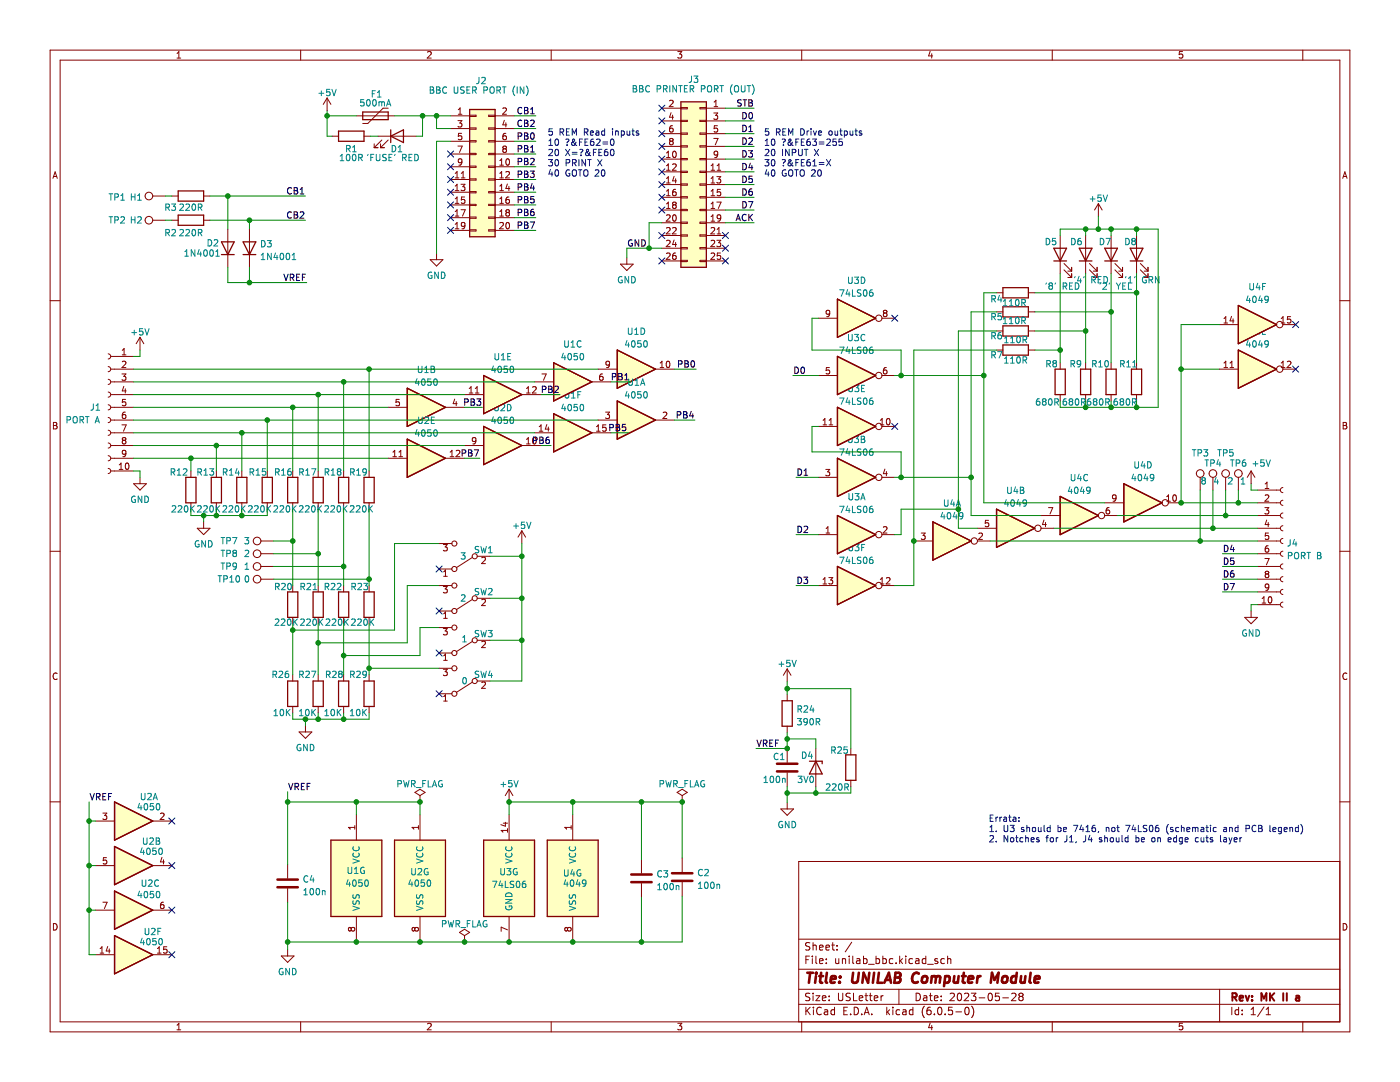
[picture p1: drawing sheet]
<svg xmlns="http://www.w3.org/2000/svg" width="279mm" height="216mm" viewBox="0 0 279 216" stroke-linecap="round" stroke-linejoin="round" font-family="sans-serif">
<path d="M0 0h279.4v215.9h-279.4z" fill-rule="evenodd" fill="#fff" stroke="#fff" stroke-width=".2"/>
<g fill="none" stroke="#840000" stroke-width=".2">
<path d="M10 10h259.4v195.9h-259.4zM12 12h255.4v191.9h-255.4zM35.3 11.6h.8M35.3 10.7l.4-.4v1.3M60 10v2M65.3 19.6l-.8 1.2M65.3 19.6v2.5M65.3 19.6l.7 1.2M85.3 10.4l.5-.1 .3 .4-.8 .9h.8M110 10v2M135.3 10.3h.8l-.5 .5 .4 .1v.6l-.2 .1-.5-.1M160 10v2"/>
<path d="M185.6 10.2l-.3 1h.8M185.9 10.7v.9M210 10v2M236 10.3h-.6l-.1 .6 .2-.1h.4l.2 .2-.1 .5-.2 .1-.5-.1M260 10v2M10.6 35.6l.4-1.3 .4 1.3M10.7 35.2h.6M30.5 39.1h2.5M34.3 39.1h1.3M40.6 39.1h1.3M66.3 27.2h1.3M71.1 23.1h7.6"/>
<path d="M72.6 27.2h1.3M74.7 29.5h.7M74.7 28.7v.8M75.4 27.2h7.7M75.9 29.5h.8M75.9 28.7v.8M76.2 27.9l-1.5 1.6M77.5 21.6h-1l-3.1 3h-1M77.5 27.9l-1.6 1.6M89.9 23.1h3.8M89.9 33.3h3.8M89.9 35.8h3.8"/>
<path d="M89.9 38.4h3.8M89.9 25.7h3.8M89.9 28.2h3.8M89.9 30.7h3.8M90.9 35.5h.7M90.9 34.6l.3-.4v1.3M90.9 37.1l.3-.3v1.2M90.9 39.7l.3-.4v1.3M90.9 38h.7M91.4 24.1h.8l-.4 .5 .3 .1v.5l-.2 .1-.5-.1M91.4 29.1h.8l-.5 1.3M91.5 22.8h.7"/>
<path d="M91.5 21.9l.3-.4v1.3M92 36.8h.8l-.4 .5 .3 .1v.5l-.2 .1-.5-.1M92.1 35.5h.7M92.1 34.6l.3-.4v1.3M92.1 26.6h-.6v.6l.1-.1 .5 .1 .1 .1-.1 .5-.2 .1-.4-.1M92.2 32.2l-.3 .3-.3-.1-.1-.2v-.4l.4-.1 .3 .2-.1 .8-.2 .2-.3 .1M92.7 39.3h-.6v.6l.1-.1 .5 .1 .1 .1-.1 .5-.2 .1-.4-.1M93.7 23h1.3v.2h-1.3zM93.7 25.5h1.3v.3h-1.3zM93.7 28.1h1.3v.2h-1.3zM93.7 30.6h1.3v.3h-1.3zM93.7 33.1h1.3v.3h-1.3z"/>
<path d="M93.7 35.7h1.3v.2h-1.3zM93.7 38.2h1.3v.3h-1.3zM97.5 38.2h1.3v.3h-1.3zM97.5 35.7h1.3v.2h-1.3zM97.5 33.1h1.3v.3h-1.3zM97.5 30.6h1.3v.3h-1.3zM97.5 28.1h1.3v.2h-1.3zM97.5 25.5h1.3v.3h-1.3zM97.5 23h1.3v.2h-1.3zM98.8 23.1h3.8M98.8 33.3h3.8M98.8 35.8h3.8"/>
<path d="M98.8 38.4h3.8M98.8 25.7h3.8M98.8 28.2h3.8M98.8 30.7h3.8M99.7 33h.8M99.7 32.1l.4-.4v1.3M99.7 34.6l.4-.4v1.3M99.7 37.1l.4-.3v1.2M99.7 39.7l.4-.4v1.3M99.7 35.5h.8M99.7 38h.8M100.3 21.7l.5-.2 .3 .4-.8 .9h.8"/>
<path d="M100.6 29.7l-.3 .2v.3l.3 .2h.2l.3-.2v-.3l-.3-.2M100.6 29.7l-.3-.2 .3-.4h.2l.3 .3-.3 .3M100.6 29.7h.2M100.7 24l-.4 .9h.8M101 34.4l.4-.2 .3 .4-.8 .9h.8M101 24.5v.8M101 26.6l-.4 .1-.2 .2-.1 .7 .3 .3 .4-.1 .1-.5-.1-.1-.4-.1-.3 .2M101.1 31.8l.2-.1a.68 .68 0 0 1 .4 .6 .68 .68 0 0 1-.4 .7l-.3-.5zM101.3 36.7l-.3 .9h.7M101.6 39.3l-.4 .1-.2 .2v.7l.2 .3 .4-.1 .1-.5-.1-.1-.4-.1-.2 .2M101.6 37.2v.8M132.1 21.6h3.8"/>
<path d="M132.1 31.8h3.8M132.1 34.3h3.8M132.1 36.8h3.8M132.1 39.4h3.8M132.1 24.1h3.8M132.1 26.7h3.8M132.1 29.2h3.8M133 35.6l.4-.4v1.3M133 38.1l.4-.3v1.3M133 31.4h.7M133 30.5l.4-.3v1.2M133 33.1l.4-.4v1.3"/>
<path d="M133 34h.7M133 36.5h.7M133 39.1h.7M133.6 20.1l.5-.1 .2 .4-.7 .9h.7M133.9 28.2h.2M133.9 28.2l-.3-.3 .3-.3 .3 .1 .1 .2-.2 .3M133.9 28.2l-.3 .2v.3l.3 .2h.2l.2-.2v-.4l-.2-.1M133.9 22.5l-.3 .9h.8M134.2 32.8l.5-.1 .3 .4-.8 .9h.8M134.2 25.1h-.3l-.2 .3-.1 .7 .3 .3 .4-.2v-.4l-.1-.2h-.3l-.3 .2M134.2 23v.8M134.3 30.3l.2-.1a.68 .68 0 0 1 .5 .6 .68 .68 0 0 1-.5 .6l-.3-.4z"/>
<path d="M134.5 35.2l-.3 .9h.8M134.8 37.8h-.3l-.2 .3-.1 .7 .3 .3 .4-.2 .1-.4-.2-.2h-.3l-.3 .2M134.8 35.7v.8M135.9 39.2h1.3v.3h-1.3zM135.9 36.7h1.3v.3h-1.3zM135.9 34.2h1.3v.2h-1.3zM135.9 31.6h1.3v.3h-1.3zM135.9 29.1h1.3v.2h-1.3zM135.9 26.5h1.3v.3h-1.3zM135.9 24h1.3v.3h-1.3zM135.9 21.5h1.3v.2h-1.3zM139.7 21.5h1.3v.2h-1.3z"/>
<path d="M139.7 24h1.3v.3h-1.3zM139.7 26.5h1.3v.3h-1.3zM139.7 29.1h1.3v.2h-1.3zM139.7 31.6h1.3v.3h-1.3zM139.7 34.2h1.3v.2h-1.3zM139.7 36.7h1.3v.3h-1.3zM139.7 39.2h1.3v.3h-1.3zM141 21.6h3.8M141 31.8h3.8M141 34.3h3.8M141 36.8h3.8M141 39.4h3.8"/>
<path d="M141 24.1h3.8M141 26.7h3.8M141 29.2h3.8M141.9 38.1l.4-.3v1.3M141.9 34h.7M141.9 33.1l.4-.4v1.3M141.9 35.6l.4-.4v1.3M141.9 36.5h.7M141.9 39.1h.7M142.5 22.5h.7l-.4 .5 .4 .2v.5l-.2 .1-.5-.1M142.5 27.6h.8l-.5 1.3M142.5 21.3h.7"/>
<path d="M142.5 20.4l.4-.4v1.3M143.1 35.2h.7l-.4 .5 .4 .2v.5l-.2 .1-.5-.1M143.1 34h.7M143.1 33.1l.4-.4v1.3M143.2 25.1h-.6l-.1 .6 .2-.1h.4l.1 .2v.4l-.2 .2-.5-.2M143.2 30.7l-.2 .3-.4-.1-.1-.2 .1-.4 .4-.1 .2 .2v.7l-.2 .3h-.4M143.8 37.8h-.6l-.1 .6 .2-.1h.4l.1 .2v.4l-.2 .2-.5-.2M268 35.6l.4-1.3 .4 1.3M268.1 35.2h.6M30.5 43.9h2.5M34.3 43.9h1.3M40.6 43.9h1.3"/>
<path d="M45.5 45.7v7.6M49.8 45.7v7.6M85.9 51.8h2.5l-1.3 1.3zM87.1 50.5v1.3M89.9 40.9h3.8M89.9 43.4h3.8M89.9 46h3.8M90.9 42.2l.3-.4v1.3M90.9 44.8l.3-.4v1.3M90.9 40.6h.7M90.9 43.1h.7M90.9 45.7h.7"/>
<path d="M92 41.8h.8l-.5 1.3M92.8 44.9l-.3 .3-.3-.1-.1-.2v-.4l.4-.1 .3 .2-.1 .8-.2 .2-.3 .1M93.7 40.8h1.3v.2h-1.3zM93.7 43.3h1.3v.3h-1.3zM93.7 45.8h1.3v.3h-1.3zM97.5 45.8h1.3v.3h-1.3zM97.5 43.3h1.3v.3h-1.3zM97.5 40.8h1.3v.2h-1.3zM98.8 40.9h3.8M98.8 43.4h3.8M98.8 46h3.8M99.7 42.2l.4-.4v1.3"/>
<path d="M99.7 40.6h.8M99.7 43.1h.8M99.7 44.5l.5-.1 .3 .4-.8 .9h.8M101.1 44.5l.2-.1a.68 .68 0 0 1 .4 .6 .68 .68 0 0 1-.4 .7l-.3-.5zM101.2 42.4l-.2-.2 .2-.4h.2l.3 .3-.3 .3M101.2 42.4l-.2 .2v.4l.2 .1h.2l.3-.2v-.3l-.3-.2M101.2 42.4h.2M123.8 52.7h2.6l-1.3 1.3zM125.1 51.4v1.3M132.1 41.9h3.8M132.1 44.5h3.8M132.1 47h3.8"/>
<path d="M132.1 49.5h3.8M132.1 52.1h3.8M133 40.7l.4-.4v1.3M133 41.6h.7M133 43l.5-.1 .2 .3-.7 .9h.7M133 45.5l.5-.1 .2 .4-.7 .9h.7M133 48.1l.5-.2 .2 .4-.7 .9h.7M133 50.6l.5-.1 .2 .3-.7 1h.7M134.2 45.5l.5-.1 .3 .4-.8 .9h.8M134.3 43l.2-.1a.68 .68 0 0 1 .5 .6 .68 .68 0 0 1-.5 .6l-.3-.4zM134.5 40.9l-.3 .2 .1 .4 .2 .1h.2l.3-.2v-.3l-.3-.2M134.5 40.9l-.3-.3 .3-.3h.2l.3 .3-.3 .3"/>
<path d="M134.5 40.9h.2M134.5 47.9l-.3 .9h.8M134.8 50.5h-.3l-.2 .3-.1 .7 .3 .3 .4-.2 .1-.4-.2-.2h-.3l-.3 .2M134.8 48.4v.8M135.9 51.9h1.3v.3h-1.3zM135.9 49.4h1.3v.3h-1.3zM135.9 46.9h1.3v.2h-1.3zM135.9 44.3h1.3v.3h-1.3zM135.9 41.8h1.3v.2h-1.3zM139.7 41.8h1.3v.2h-1.3zM139.7 44.3h1.3v.3h-1.3zM139.7 46.9h1.3v.2h-1.3z"/>
<path d="M139.7 49.4h1.3v.3h-1.3zM139.7 51.9h1.3v.3h-1.3zM141 41.9h3.8M141 44.5h3.8M141 47h3.8M141 49.5h3.8M141 52.1h3.8M141.9 40.7l.4-.4v1.3M141.9 50.6l.5-.1 .2 .3-.8 1h.8M141.9 43.2l.4-.3v1.2M141.9 41.6h.7M141.9 44.1h.7"/>
<path d="M141.9 45.5l.5-.1 .2 .4-.8 .9h.8M141.9 48.1l.5-.2 .2 .4-.8 .9h.8M143.1 47.9h.7l-.4 .5 .4 .2v.5l-.2 .1-.5-.1M143.1 40.3h.8l-.5 1.3M143.1 45.8l.4-.4v1.3M143.1 46.7h.7M143.8 50.5h-.6l-.1 .6 .2-.1h.4l.1 .2v.4l-.2 .2-.5-.2M143.8 43.4l-.2 .3-.4-.1-.1-.2 .1-.4 .4-.1 .2 .2v.7l-.2 .3h-.4M198.9 58.4h1.3M205.2 58.4h1.3M211.6 47v7.6M212.3 53.8l1.6 1.6"/>
<path d="M212.3 52.6l1.6 1.5M213.1 55.4h.8M213.1 54.1h.8M213.9 53.3v.8M213.9 54.6v.8M216.7 47v7.6M217.4 53.8l1.5 1.6M217.4 52.6l1.5 1.5M218.2 55.4h.7M218.2 54.1h.7M218.9 53.3v.8M218.9 54.6v.8"/>
<path d="M219.2 40.6l-.8 1.3M219.2 40.6v2.6M219.2 40.6l.8 1.3M221.7 47v7.6M222.5 53.8l1.5 1.6M222.5 52.6l1.5 1.5M223.3 55.4h.7M223.3 54.1h.7M224 53.3v.8M224 54.6v.8M226.8 47v7.6M227.6 53.8l1.5 1.6"/>
<path d="M227.6 52.6l1.5 1.5M228.3 55.4h.8M228.3 54.1h.8M229.1 53.3v.8M229.1 54.6v.8M10 60h2M21.6 78.2a.51 .51 0 0 1 .5 .5 .51 .51 0 0 1-.5 .5M21.6 75.7a.51 .51 0 0 1 .5 .5 .51 .51 0 0 1-.5 .5M21.6 73.2a.51 .51 0 0 1 .5 .5 .51 .51 0 0 1-.5 .5M21.6 70.6a.51 .51 0 0 1 .5 .5 .51 .51 0 0 1-.5 .5M22.1 73.7h4.6M22.1 76.2h4.6"/>
<path d="M22.1 78.7h4.6M22.1 71.1h4.6M24.3 74.6h.8l-.4 .5 .4 .1v.6l-.2 .1-.6-.1M24.4 72.2l.5-.1 .2 .3-.8 .9h.8M24.4 70.8h.7M24.4 69.9l.4-.4v1.3M24.7 77.1l-.3 .9h.8M25 77.6v.8M25.1 79.7h-.6l-.1 .6 .2-.1h.4l.1 .2v.4l-.2 .2-.5-.2M27.9 67.3v2.6M27.9 67.3l-.7 1.3M27.9 67.3l.8 1.3"/>
<path d="M79.7 79.7h-.6l-.1 .6 .2-.1h.4l.1 .2v.4l-.2 .2-.5-.2M90.7 79.6l-.3 .9h.8M92.7 78.7h3.8M93.6 78.4h.8M93.6 77.5l.4-.3v1.2M94.9 78.4h.7M94.9 77.5l.3-.3v1.2M104.1 78.7h3.9M105.1 77.5l.3-.3v1.2M105.1 78.4h.7M106.3 77.3l.5-.1 .2 .3-.8 .9h.8M106.7 76.2h3.8"/>
<path d="M108.2 74.6h.8l-.5 1.3M118.1 76.2h3.8M119.4 73.7h3.8M120.3 74.6l-.4 .1-.2 .2v.7l.2 .3 .4-.1 .1-.5-.1-.1-.4-.1-.2 .2M121.6 72.6l-.2 .3-.4-.1-.1-.2 .1-.4 .4-.1 .2 .2v.7l-.2 .3h-.4M130.8 73.7h3.8M131.7 73.3h.8M131.7 72.4l.4-.3v1.2M133.1 72.2l.2-.1a.68 .68 0 0 1 .4 .6 .68 .68 0 0 1-.4 .6l-.3-.4zM163.3 63.5h3.8M163.3 74.9h3.8M165.5 73.3h-.6v.7l.1-.2 .5 .1 .1 .2-.1 .4-.2 .1-.4-.1"/>
<path d="M165.6 62.5l-.3 .2-.3-.1-.1-.1v-.5l.4-.1 .3 .3-.1 .7-.2 .2-.3 .1M176 63.5h2.6M176 74.9h2.6M176.5 62.5l-.2-.3 .2-.3h.3l.2 .3-.2 .3M176.5 62.5l-.2 .2v.2l.2 .3h.3l.2-.3v-.2l-.2-.2M176.5 62.5h.3M176.9 73.3l-.4 .1-.1 .2-.1 .8 .2 .2 .5-.1v-.4l-.1-.2-.4-.1-.2 .3M198.9 62.2h1.3M198.9 69.9h1.3M198.9 66h1.3M205.2 62.2h1.3M205.2 69.9h1.3"/>
<path d="M205.2 66h1.3M211.6 72.4v1.3M211.6 78.7v1.3M216.7 72.4v1.3M216.7 78.7v1.3M221.7 72.4v1.3M221.7 78.7v1.3M226.8 72.4v1.3M226.8 78.7v1.3M243.3 73.7h3.8M243.3 64.8h3.8M244.3 73.3h.7"/>
<path d="M244.3 63.5l.3-.3v1.3M244.3 72.4l.3-.3v1.2M244.3 64.5h.7M245.5 72.4l.3-.3v1.2M245.5 73.3h.7M245.8 63.1l-.3 .9h.8M246.1 63.6v.9M255.7 73.3h.7M255.7 63.5l.4-.3v1.3M255.7 72.4l.4-.3v1.2M255.7 64.5h.7M256 73.7h2.6"/>
<path d="M256 64.8h2.6M256.9 72.2l.5-.1 .2 .3-.8 .9h.8M257.6 63.2h-.6l-.1 .6 .2-.1h.4l.1 .2v.4l-.2 .2-.5-.2M267.4 60h2M10.7 84.3h.4l.2 .2-.2 .4 .2 .1 .1 .3-.2 .3h-.5zM10.7 84.9h.4M21.6 93.5a.51 .51 0 0 1 .5 .5 .51 .51 0 0 1-.5 .5M21.6 90.9a.51 .51 0 0 1 .5 .5 .51 .51 0 0 1-.5 .5M21.6 88.4a.51 .51 0 0 1 .5 .5 .51 .51 0 0 1-.5 .5M21.6 85.9a.51 .51 0 0 1 .5 .5 .51 .51 0 0 1-.5 .5M21.6 83.3a.51 .51 0 0 1 .5 .5 .51 .51 0 0 1-.5 .5M21.6 80.8a.51 .51 0 0 1 .5 .5 .51 .51 0 0 1-.5 .5"/>
<path d="M22.1 83.8h4.6M22.1 86.4h4.6M22.1 81.3h4.6M22.1 88.9h4.6M22.1 91.4h4.6M22.1 94h4.6M23.8 93.7h.7M23.8 92.8l.4-.4v1.3M24.3 84.8h.9l-.6 1.2M24.6 87.9l-.2 .2v.2l.2 .3h.3l.2-.3v-.3l-.2-.1M24.6 87.9l-.2-.3 .2-.3h.3l.2 .3-.2 .3M24.6 87.9h.3"/>
<path d="M25 82.2l-.4 .1-.1 .2-.1 .8 .2 .2 .5-.1v-.4l-.1-.2-.4-.1-.2 .3M25.1 92.5l.2-.1a.68 .68 0 0 1 .4 .6 .68 .68 0 0 1-.4 .7l-.3-.5zM25.1 90.4l-.2 .2h-.4l-.1-.2 .1-.4 .4-.1 .2 .2v.7l-.2 .3h-.4M26.7 96.5h2.5l-1.3 1.3zM27.9 95.3v1.2M38.1 94v1.3M43.2 94v1.3M48.3 94v1.3M53.3 94v1.3M58.4 94v1.3M63.5 94v1.3M68.6 94v1.3"/>
<path d="M73.7 94v1.3M77.5 81.3h3.8M77.5 91.4h3.8M78.4 91.1h.7M78.4 90.2l.4-.3v1.2M79.6 91.1h.7M79.6 90.2l.4-.3v1.2M88.9 81.3h3.8M88.9 91.4h3.8M89.8 91.1h.8M89.8 90.2l.4-.3v1.2M91 80.1v.9"/>
<path d="M91 90l.5-.1 .3 .3-.8 .9h.8M92.7 88.9h3.8M95 87.9l-.3 .2-.3-.1-.1-.1v-.5l.4-.1 .3 .3-.1 .7-.2 .2-.3 .1M104.1 88.9h3.9M105.1 87.7l.3-.4v1.3M105.1 88.6h.7M106.4 87.4l.2-.1a.68 .68 0 0 1 .4 .7 .68 .68 0 0 1-.4 .6l-.3-.5zM106.7 86.4h3.8M107.6 86h.7M107.6 85.1l.4-.3v1.2M109.1 84.7l-.3 .9h.8M109.4 85.2v.8"/>
<path d="M118.1 86.4h3.8M119 85.1l.4-.3v1.2M119 86h.8M119.4 83.8h3.8M120.9 82.2h.7l-.4 .5 .4 .1v.6l-.2 .1-.5-.1M120.9 84.8h-.6v.6l.1-.1h.5l.1 .2-.1 .4-.2 .1-.4-.1M130.8 83.8h3.8M132.4 82.4l.4-.2 .3 .4-.8 .9h.8M163.3 95.3h3.8M163.3 85.1h3.8M164.3 83.9l.3-.4v1.3M164.3 84.8h.7"/>
<path d="M164.8 93.7h.8l-.4 .4 .3 .2v.5l-.2 .1-.5-.1M165.5 83.9l.3-.4v1.3M165.5 84.8h.7M175.7 83.9l.4-.4v1.3M175.7 84.8h.7M176 95.3h2.6M176 85.1h2.6M176.6 93.6l-.3 .9h.8M176.9 94.1v.8M177 83.6l.2-.1a.68 .68 0 0 1 .4 .6 .68 .68 0 0 1-.4 .7l-.3-.5zM222.7 99.3l-.2 .2h-.4l-.1-.2 .1-.4 .4-.2 .2 .3v.7l-.2 .3h-.4M232.8 99.1l.4-.4v1.3"/>
<path d="M234.2 98.9l.2-.2a.68 .68 0 0 1 .4 .7 .68 .68 0 0 1-.4 .6l-.4-.5zM239.5 95.3v2.5M242.1 95.3v2.5M244.6 95.3v2.5M247.1 95.3v2.5M249.7 94l-.8 1.3M249.7 94v2.5M249.7 94l.7 1.3M251 97.8h4.5M252.5 97.5h.7M252.5 96.6l.4-.4v1.3M252.5 98.9l.5-.2 .2 .4-.8 .9h.8"/>
<path d="M256 99.8a.51 .51 0 0 0-.5 .5 .51 .51 0 0 0 .5 .5M256 97.3a.51 .51 0 0 0-.5 .5 .51 .51 0 0 0 .5 .5M268.1 84.3h.4l.2 .2-.2 .4 .2 .1 .1 .3-.2 .3h-.5zM268.1 84.9h.4M10 110h2M38.1 100.3v1.3M39.4 105.4h2.5l-1.3 1.3zM40.6 104.1v1.3M43.2 100.3v1.3M48.3 100.3v1.3M52.1 113h2.5M52.1 115.6h2.5"/>
<path d="M52.1 108h2.5M52.1 110.5h2.5M53.3 100.3v1.3M58.4 100.3v1.3M58.4 116.8v1.3M63.5 100.3v1.3M63.5 116.8v1.3M68.6 100.3v1.3M68.6 116.8v1.3M73.7 100.3v1.3M73.7 116.8v1.3M87.6 116.8h2.6"/>
<path d="M87.6 113.5h2.6M87.6 108.5h2.6M88.5 117h.8l-.5 .5 .4 .1v.6l-.2 .1-.5-.1M88.5 108.7h.8l-.5 .4 .4 .2v.5l-.2 .1-.5-.1M88.5 115h.8M88.5 114.1l.4-.4v1.3M94.2 111.3l-3.1 2M94.2 119.6l-3.1 2.1M95.3 111h2.5M95.3 119.4h2.5M96.2 119.7l.4-.1 .3 .3-.8 .9h.8M96.2 111.3l.4-.1 .3 .4-.8 .9h.8"/>
<path d="M104.1 105.9l-.7 1.3M104.1 105.9v2.6M104.1 105.9l.8 1.3M163.3 116.8h3.8M163.3 106.7h3.8M164.3 116.5h.7M164.3 115.6l.3-.3v1.2M164.9 106.4h.7M164.9 105.5l.3-.4v1.3M165.4 115.3h.8l-.4 .4 .3 .2v.5l-.1 .1-.6-.1M175.7 116.5h.7M175.7 115.6l.4-.3v1.2"/>
<path d="M176 116.8h2.6M176 106.7h2.6M176.3 105.2l.5-.1 .2 .4-.8 .9h.8M176.9 115.4l.5-.1 .2 .3-.8 .9h.8M182.4 108h3.8M183.9 106.4h.7l-.4 .4 .4 .2v.5l-.2 .1-.5-.1M195.1 108h2.5M195.1 105.4h3.8M195.3 106.5l.5-.1 .3 .3-.8 .9h.8M197.3 103.8h-.6l-.1 .6 .2-.1 .4 .1 .1 .2v.4l-.2 .1-.5-.1M207.8 105.4h2.5M207.8 102.9h3.8"/>
<path d="M208.3 103.8l-.3 .9h.8M208.6 104.2v.9M209.3 101.3h.8l-.5 1.3M220.5 102.9h2.5M220.5 100.3h3.8M221.3 101.3h-.3l-.2 .3-.1 .7 .3 .3 .4-.2 .1-.4-.2-.2h-.3l-.3 .2M232.8 100h.8M233.2 100.3h2.5M251 113h4.5M251 115.6h4.5M251 108h4.5M251 110.5h4.5"/>
<path d="M251 105.4h4.5M251 118.1h4.5M251 102.9h4.5M251 100.3h4.5M251.9 119.4l.4-.3v1.2M252.4 101.3h.8l-.4 .5 .4 .1v.5l-.2 .2-.6-.2M252.4 111.4h.9l-.6 1.3M252.7 114.5l-.2-.2 .2-.3h.4l.1 .2-.2 .3M252.7 114.5l-.2 .3v.2l.2 .3 .4-.1 .1-.2v-.3l-.2-.2M252.7 114.5h.3M252.8 103.8l-.3 .9h.8M253.1 104.2v.9"/>
<path d="M253.1 108.9l-.4 .1-.1 .2-.1 .7 .2 .3 .5-.1v-.5l-.1-.2h-.4l-.2 .2M253.2 106.4h-.6l-.1 .6 .2-.2 .4 .1 .1 .2v.4l-.2 .1-.5-.1M253.2 119.2l.2-.1a.68 .68 0 0 1 .4 .6 .68 .68 0 0 1-.4 .6l-.3-.4zM253.2 117.1l-.2 .2h-.4l-.1-.2 .1-.5 .4-.1 .2 .3v.7l-.2 .2-.4 .1M256 117.6a.51 .51 0 0 0-.5 .5 .51 .51 0 0 0 .5 .5M256 115.1a.51 .51 0 0 0-.5 .5 .51 .51 0 0 0 .5 .5M256 112.5a.51 .51 0 0 0-.5 .5 .51 .51 0 0 0 .5 .5M256 110a.51 .51 0 0 0-.5 .5 .51 .51 0 0 0 .5 .5M256 107.4a.51 .51 0 0 0-.5 .6 .51 .51 0 0 0 .5 .5M256 104.9a.51 .51 0 0 0-.5 .5 .51 .51 0 0 0 .5 .5M256 102.4a.51 .51 0 0 0-.5 .5 .51 .51 0 0 0 .5 .5M267.4 110h2"/>
<path d="M11.4 134.4a.62 .62 0 0 0-.9 .4 .62 .62 0 0 0 .7 .8l.2-.1M58.4 123.2v1.3M58.4 134.6v1.3M63.5 123.2v1.3M63.5 134.6v1.3M68.6 123.2v1.3M68.6 134.6v1.3M73.7 123.2v1.3M73.7 134.6v1.3M87.6 121.9h2.6M87.6 138.4h2.6M87.6 133.4h2.6"/>
<path d="M87.6 130.3h2.6M87.6 125.2h2.6M88.5 125.4h.8l-.5 .5 .4 .1v.6l-.2 .1-.5-.1M88.5 133.5h.8l-.5 .5 .4 .1v.6l-.2 .1-.5-.1M88.5 122.5l.4-.4v1.3M88.5 130.9l.4-.4v1.3M88.5 139l.4-.4v1.3M88.5 123.4h.8M88.5 139.9h.8M88.5 131.8h.8M94.2 136.1l-3.1 2.1M94.2 128l-3.1 2"/>
<path d="M95.3 135.9h2.5M95.3 127.8h2.5M96.2 128.1l.4-.1 .3 .3-.8 .9h.8M96.2 136.2l.4-.1 .3 .3-.8 1h.8M157.1 133.5v2.5M157.1 138.6v1.2M157.1 133.5l-.8 1.2M157.1 133.5l.8 1.2M248.4 123.2h2.6l-1.3 1.3zM249.7 121.9v1.3M251 120.7h4.5M251.9 120.3h.7"/>
<path d="M256 120.1a.51 .51 0 0 0-.5 .6 .51 .51 0 0 0 .5 .5M268.8 134.4a.62 .62 0 0 0-.9 .4 .62 .62 0 0 0 .7 .8l.2-.1M58.4 141v1.2M59.7 146.1h2.5l-1.2 1.2zM61 144.8v1.3M63.5 141v1.2M68.6 141v1.2M73.7 141v1.2M82.8 158.1l1-.6 1 .6-1 .7zM83.8 158.8v1.2M101.6 157.5v2.5M101.6 157.5l-.8 1.3"/>
<path d="M101.6 157.5l.8 1.3M135.1 158.1l1-.6 1.1 .6-1.1 .7zM136.1 158.8v1.2M157.1 144.9v1.3M157.1 149.4v2.7M157.1 154.2v2.8M162.8 149.4v7.6M169.8 149.4v1.2M169.8 155.7v1.3M10 160h2M19.1 163.8h3.8M19.1 172.7h3.8"/>
<path d="M20.5 162.2h.8l-.4 .5 .4 .2v.5l-.2 .1-.6-.1M21.3 171.1h-.6l-.1 .6 .2-.1 .4 .1 .1 .2v.4l-.2 .1-.5-.1M30.5 163.8h3.8M30.5 172.7h3.8M32 162.4l.5-.2 .2 .4-.7 .9h.7M32.3 171.1l-.3 .9h.8M32.6 171.6v.8M57.4 172.5v2.8M57.4 177.3v2.8M70.8 165.1h-1.3l.4 .4M70.8 164.7v.8M71.1 162.6v5"/>
<path d="M83.5 164.7v.8M83.5 165.1h-1.3l.4 .4M83.8 160h.1M83.8 162.6v5M100.4 164.3h.9M100.9 164.1v.8l-.9-.3M101.3 165.3v.8M101.3 165.7h-1.3l.4 .4M101.6 162.6v5M114 165.1h-1.3l.4 .4M114 164.7v.8M114.3 162.6v5"/>
<path d="M128 171.5v2.7M128 176.3v2.8M136.1 160h.1M136.1 171.2v2.8M136.1 176v2.8M155.8 161.4h2.6l-1.3 1.3zM157.1 160.1v1.3M267.4 171.9h-108v32M267.4 160h2M10.7 184.3a.66 .66 0 0 1 .7 .6 .66 .66 0 0 1-.7 .7zM19.1 181.6h3.8M19.1 190.5h3.8"/>
<path d="M20 190.2h.7M20 189.3l.4-.4v1.3M20.5 180h.9l-.6 1.3M21.5 188.9l-.3 .9h.8M21.8 189.3v.9M30.5 181.6h3.8M30.5 190.5h3.8M31.4 190.2h.7M31.4 189.3l.4-.4v1.3M32.6 180l-.3 .1-.2 .2-.1 .8 .3 .2 .4-.1v-.4l-.1-.2-.3-.1-.3 .3M33.3 188.9h-.6l-.1 .6 .2-.1 .4 .1 .2 .1-.1 .5-.2 .1-.5-.1M56.1 190.8h2.6l-1.3 1.2z"/>
<path d="M57.4 189.5v1.3M70.1 185.3l-.3-.2-.3 .2 .1 .4 .2 .1 .3-.3M70.1 185.3l.2-.2h.3l.2 .2-.1 .4-.1 .1-.4-.1-.1-.2M70.1 185.3v.2M71.1 182.9v5.1M82.8 185.3l.2-.2h.3l.2 .2-.1 .4-.1 .1-.4-.1-.1-.2M82.8 185.3l-.3-.2-.3 .2 .1 .4 .2 .1 .3-.3M82.8 185.3v.2M83.8 182.9v5.1M91.7 186.1l1-.7 1 .7-1 .6zM92.7 188h.1M92.7 186.7v1.3"/>
<path d="M101.3 185.5l-1.3-.5v.8M101.6 182.9v5.1M113.3 185.3l-.3-.2-.3 .2 .1 .4 .2 .1 .3-.3M113.3 185.3l.2-.2h.2l.3 .2-.1 .4-.2 .1-.3-.1-.1-.2M113.3 185.3v.2M114.3 182.9v5.1M159.4 197.4h108M159.4 193.4h108M159.4 187.4h108M160.8 191.5h.5M161.5 190.8h-.7v1.5M161.6 198.3l-.6-.1-.2 .3 .1 .3 .6 .3v.4l-.2 .2-.5-.1"/>
<path d="M161.6 188.2l-.6-.1-.2 .3 .1 .3 .6 .3v.4l-.2 .2-.5-.1M162.1 190.8v.1M162.1 191.3v1M162.3 188.1v1.5M162.3 198.2v.1M162.3 198.7v1M162.3 188.7l.2-.1 .3 .1 .1 .9M162.8 198.7h.8l-.8 1h.8M162.8 190.8v1.3l.2 .2M163.5 191.8l.8-.2-.1-.2-.4-.1-.3 .2 .1 .7h.6M163.5 189.1l.8-.2-.1-.2-.4-.1-.3 .2 .1 .7h.6M164.1 199.2l.7-.2v-.2l-.5-.1-.2 .2 .1 .7h.6"/>
<path d="M164.8 189.1l.7-.2v-.2l-.5-.1-.2 .2 .1 .7h.6M164.9 192.1v.2M164.9 191.4v.1M165.5 199.5v.2M165.5 198.8v.1M166 188.6h.5M166.2 188.1v1.3l.3 .2M166.8 191.3v.9l.4 .1 .2-.2M167 189.4v.2M167 188.7v.1M167.3 198.2v1.2l.3 .3 .4-.1 .2-.2v-1.2M167.4 191.3v1"/>
<path d="M168.1 191.4l.2-.1 .4 .1 .1 .9M168.1 191.3v1M169.5 190.8v.1M169.5 191.3v1M169.7 198.3l-.6-.1-.3 .3 .2 .3 .6 .3v.4l-.2 .2-.6-.1M170 188l-1.3 1.9M170.2 190.8v1.3l.2 .2M170.3 198.2v1.5h.7M171 191.4h.5l.1 .9M171.5 199.2l.7-.2-.1-.2-.4-.1-.2 .2v.7h.6M171.6 191.6l-.5 .1-.2 .2 .2 .4 .5-.1M172.3 191.4l.5-.1 .2 .3-.1 .6h-.6"/>
<path d="M172.3 190.8v1.5M172.6 198.7h.6M172.8 198.2v1.3l.4 .2M173.3 192.4h1.2M173.5 198.7h.5M173.7 198.2v1.3l.3 .2M174.5 199.2l.7-.2-.1-.2-.4-.1-.2 .2v.7h.6M174.8 191.4l.5-.1 .2 .3-.1 .6h-.6M174.8 190.8v1.5M175.8 198.7v1M176.2 191.4l.4-.1 .3 .3-.1 .6h-.6M176.2 190.8v1.5"/>
<path d="M176.3 198.7l-.5 .3M178.2 191.4l-.4-.1-.3 .3 .1 .6h.6M178.8 192.1v.2M179.4 197.4v3M179.5 190.8v1.5M179.7 191.7l.4 .6M180.1 191.3l-.6 .6M180.8 190.8v.1M180.8 191.3v1M182.1 191.4l-.4-.1-.3 .3 .1 .6h.6M182.8 191.4h.5l.1 .9M182.8 198.2a.76 .76 0 0 1 .9 .7 .76 .76 0 0 1-.9 .8z"/>
<path d="M183.4 191.6l-.5 .1-.2 .2 .2 .4 .5-.1M184.3 198.8h.6l.1 .9M184.8 191.4l-.5-.1-.3 .3 .2 .6h.6M184.8 190.8v1.5M185 199l-.5 .1-.2 .2 .2 .4 .5-.1M185.1 192.4h1.2M185.5 198.7h.5M185.7 198.2v1.3l.3 .2M186.5 199.2l.7-.2-.1-.2-.4-.1-.2 .2v.7h.6M187.1 191.4l-.3-.1-.3 .2 .1 .2 .5 .2v.3h-.6M187.8 199.5v.2M187.8 198.8v.1"/>
<path d="M188.5 191.4l-.5-.1-.2 .3 .1 .6h.6M189.1 191.4l.2-.1 .4 .1 .1 .9M189.1 190.8v1.5M189.6 198.3l.6-.1 .3 .4-1 1.1h1M191.2 198.3l.2-.1a.8 .8 0 0 1 .5 .7 .8 .8 0 0 1-.5 .8l-.2-.2-.2-.4zM192.5 198.3l.5-.1 .3 .4-.9 1.1h.9M193.8 198.2h1l-.5 .6 .4 .1v.6l-.2 .2-.7-.2M195.4 199.1h1.1M197.3 198.3l.2-.1a.8 .8 0 0 1 .6 .7 .8 .8 0 0 1-.6 .8l-.2-.2-.1-.4zM199.4 198.2h-.7l-.1 .7 .2-.1h.5l.2 .2-.1 .5-.2 .2-.6-.2M200.1 199.1h1.2M201.9 198.3l.6-.1 .3 .4-1 1.1h1"/>
<path d="M203.6 198.8l-.3-.3 .3-.3h.3l.3 .3-.3 .3M203.6 198.8l-.3 .3 .1 .4 .2 .2 .4-.1 .2-.2-.1-.4-.2-.2M203.6 198.8h.3M243.4 197.4v6.5M268.1 184.3a.66 .66 0 0 1 .7 .6 .66 .66 0 0 1-.7 .7zM35.3 204.6l.4-.4v1.3M35.3 205.5h.8M60 203.9v2M85.3 204.3l.5-.1 .3 .4-.8 .9h.8M110 203.9v2M135.3 204.2h.8l-.5 .5 .4 .1v.6l-.2 .1-.5-.1M159.4 200.4h108"/>
<path d="M160 203.9v2M160.8 201v1.5M161 201.6l.7 .9M161.7 201l-.9 .8M162.3 201v.1M162.3 201.5v1M163.9 201.1a.71 .71 0 0 0-1 .5 .71 .71 0 0 0 .7 .9l.3-.2M164.5 201.6h.6l.1 .9M165.2 201.8l-.5 .1-.2 .2 .2 .4 .5-.1M166.5 201.6l-.4-.1-.3 .3 .2 .6h.5M166.5 201v1.5M168.4 201.7h.5"/>
<path d="M169.1 201h-.7v1.5h.7M169.8 202.3v.2M170.5 201a.76 .76 0 0 1 .8 .7 .76 .76 0 0 1-.8 .8zM172 202.3v.2M172.5 202.5l.5-1.5 .5 1.5M172.6 202.1h.7M174 202.3v.2M177 201v1.5M177.1 201.9l.4 .6M177.5 201.5l-.5 .6M178.2 201v.1M178.2 201.5v1"/>
<path d="M179.5 201.6l-.4-.1-.3 .3 .2 .6h.5M180.2 201.6h.6v.9M180.8 201.8l-.5 .1-.2 .2 .2 .4 .5-.1M182.2 201.6l-.4-.1-.3 .3 .1 .6h.6M182.2 201v1.5M184.5 200.8a1.72 1.72 0 0 0 0 2.3M185.6 204.1l-.3 1h.8M185.7 201l-.4 .1a1.01 1.01 0 0 0 0 1.4l.5-.2v-.5l-.3-.2h-.4l-.1 .2M185.9 204.6v.9M186.5 202.3v.2M187.3 201.1l.2-.1a.8 .8 0 0 1 .5 .7 .8 .8 0 0 1-.5 .8l-.2-.2-.2-.4zM188.6 202.3v.2"/>
<path d="M190 201h-.7v.7l.2-.1h.5l.1 .2-.1 .5-.2 .2-.5-.2M190.8 201.9h1.1M192.7 201.1l.2-.1a.8 .8 0 0 1 .5 .7 .8 .8 0 0 1-.5 .8l-.2-.2-.2-.4zM193.9 200.8a1.72 1.72 0 0 1 0 2.3M210 203.9v2M236 204.2h-.6l-.1 .6 .2-.1h.4l.2 .2-.1 .5-.2 .1-.5-.1M245.8 201v1.5M247.2 201.6l-.4-.1-.3 .3 .1 .6h.6M247.2 201v1.5M247.9 202.3v.2M247.9 201.6v.1M249.7 202.5h.8"/>
<path d="M249.7 201.4l.4-.4v1.5M252.3 200.9l-1.3 1.9M252.7 202.5h.8M252.7 201.4l.4-.4v1.5M260 203.9v2"/>
<circle cx="29.7" cy="39.1" r=".76"/>
<circle cx="29.7" cy="43.9" r=".76"/>
<circle cx="175.4" cy="63.5" r=".64"/>
<circle cx="175.4" cy="74.9" r=".64"/>
<circle cx="255.4" cy="73.7" r=".64"/>
<circle cx="255.4" cy="64.8" r=".64"/>
<circle cx="175.4" cy="95.2" r=".64"/>
<circle cx="175.4" cy="85.1" r=".64"/>
<circle cx="239.5" cy="94.5" r=".76"/>
<circle cx="242.1" cy="94.5" r=".76"/>
<circle cx="244.6" cy="94.5" r=".76"/>
<circle cx="247.1" cy="94.5" r=".76"/>
<circle cx="51.3" cy="107.9" r=".76"/>
<circle cx="51.3" cy="113" r=".76"/>
<circle cx="51.3" cy="110.5" r=".76"/>
<circle cx="51.3" cy="115.6" r=".76"/>
<circle cx="90.7" cy="113.5" r=".51"/>
<circle cx="90.7" cy="116.8" r=".51"/>
<circle cx="90.7" cy="108.5" r=".51"/>
<circle cx="94.7" cy="111" r=".51"/>
<circle cx="94.7" cy="119.4" r=".51"/>
<circle cx="175.4" cy="106.7" r=".64"/>
<circle cx="175.4" cy="116.8" r=".64"/>
<circle cx="194.4" cy="107.9" r=".64"/>
<circle cx="207.1" cy="105.4" r=".64"/>
<circle cx="219.8" cy="102.9" r=".64"/>
<circle cx="232.5" cy="100.3" r=".64"/>
<circle cx="90.7" cy="133.4" r=".51"/>
<circle cx="90.7" cy="125.2" r=".51"/>
<circle cx="90.7" cy="121.9" r=".51"/>
<circle cx="90.7" cy="130.3" r=".51"/>
<circle cx="90.7" cy="138.4" r=".51"/>
<circle cx="94.7" cy="135.9" r=".51"/>
<circle cx="94.7" cy="127.8" r=".51"/>
</g>
<g fill="none" stroke="#840000" stroke-width=".39">
<path d="M246 199l.7-.1 .1-.2-.1-.4-.2-.1h-.5v1.5M246.3 199l.5 .7M247.4 199.2l.7-.2-.1-.2-.4-.1-.2 .2 .1 .7h.5M248.6 198.7l.4 1 .3-1M249.9 199.5v.2M249.9 198.8v.1M251.7 199.7v-1.5l.5 1.1 .5-1.1v1.5M253.5 198.2v1.5M253.7 198.8l.6 .9M254.3 198.2l-.8 .8M256.1 198.2v1.5M256.8 198.2v1.5"/>
<path d="M258.7 198.8h.5l.1 .9M259.3 199l-.5 .1-.2 .2 .2 .4 .5-.1"/>
</g>
<g fill="none" stroke="#840000" stroke-width=".52">
<path d="M161.1 194.1h1.2M161.7 194.1l-.3 2M162.8 194.8l-.1 1.3M162.9 194.1v.2M163.5 194.8h.8M163.9 194.1l-.2 1.7v.2l.4 .1M165 194.1l-.2 1.7 .3 .3M165.8 195.4l1-.2-.1-.3-.5-.1-.3 .3-.1 .9h.8M167.6 195.9l-.1 .2M167.7 194.9v.2M170.3 194.1l-.2 1.6 .1 .3a.66 .66 0 0 0 1-.3l.2-1.6M173.5 194.1l-.3 2-.8-2-.3 2"/>
<path d="M174.4 194.1l-.2 2M175.4 194.1l-.3 2h1M176.5 196.1l.9-2 .4 2M176.7 195.5h1M178.6 195.1h.7M178.7 194.1l.9 .1a.51 .51 0 0 1 .1 .5 .51 .51 0 0 1-.4 .4l.3 .1a.58 .58 0 0 1-.4 .9h-.7zM183.4 194.3a.88 .88 0 0 0-1 0 .88 .88 0 0 0-.4 .9 .69 .69 0 0 0 .3 .8 .69 .69 0 0 0 .9-.1M184.1 195a.52 .52 0 0 1 .6-.2 .52 .52 0 0 1 .4 .4l-.1 .5a.55 .55 0 0 1-.5 .4 .55 .55 0 0 1-.5-.4zM186 195a.49 .49 0 0 1 .8 .1M186 194.8l-.2 1.3M186.8 195.1a.5 .5 0 0 1 .8-.2l-.1 1.2M186.8 195.1l-.1 1"/>
<path d="M188.6 194.9h.8l.2 .3-.1 .5a.66 .66 0 0 1-1 .3M188.6 194.8l-.2 2M190.5 194.8l-.1 1.2a.57 .57 0 0 0 .8-.1M191.3 194.8l-.2 1.3M192 194.8h.7M192.4 194.1l-.3 1.7 .1 .2 .4 .1M193.2 195.4l1-.2v-.3l-.6-.1-.3 .3v.9h.7M195.1 194.8l-.1 1.3M195.7 194.8l-.4 .1-.2 .3M197.7 196.1l.3-2 .5 1.4 .8-1.4-.2 2M200.1 195a.52 .52 0 0 1 .6-.2 .52 .52 0 0 1 .4 .4l-.1 .5a.55 .55 0 0 1-.5 .4 .55 .55 0 0 1-.5-.4zM202.8 194.9a.66 .66 0 0 0-1 .3v.5l.1 .3h.8"/>
<path d="M202.9 194.1l-.2 2M203.8 194.8l-.1 1.2a.57 .57 0 0 0 .8-.1M204.6 194.8l-.1 1.3M205.7 194.1l-.2 1.7 .2 .3M206.5 195.4l.9-.2v-.3h-.8l-.2 .9 .3 .3 .6-.1"/>
</g>
<g fill="#ffffc2" stroke="#ffffc2" stroke-width=".2">
<path d="M123.2 69.9l7.6 3.8-7.6 3.8z"/>
<path d="M123.2 80l7.6 3.8-7.6 3.8z"/>
<path d="M167.1 113l7.7 3.8-7.7 3.9z"/>
<path d="M110.5 82.6l7.6 3.8-7.6 3.8z"/>
<path d="M110.5 72.4l7.6 3.8-7.6 3.8z"/>
<path d="M167.1 91.4l7.7 3.9-7.7 3.8z"/>
<path d="M167.1 81.3l7.7 3.8-7.7 3.8z"/>
<path d="M81.3 77.5l7.6 3.8-7.6 3.8z"/>
<path d="M96.5 85.1l7.6 3.8-7.6 3.8z"/>
<path d="M81.3 87.6l7.6 3.8-7.6 3.9z"/>
<path d="M167.1 59.7l7.7 3.8-7.7 3.8z"/>
<path d="M96.5 74.9l7.6 3.8-7.6 3.9z"/>
<path d="M167.1 71.1l7.7 3.8-7.7 3.8z"/>
<path d="M247.1 69.9l7.7 3.8-7.7 3.8z"/>
<path d="M247.1 61l7.7 3.8-7.7 3.8z"/>
<path d="M22.9 177.8l7.6 3.8-7.6 3.8z"/>
<path d="M22.9 186.7l7.6 3.8-7.6 3.8z"/>
<path d="M22.9 160l7.6 3.8-7.6 3.8z"/>
<path d="M22.9 168.9l7.6 3.8-7.6 3.8z"/>
<path d="M167.1 102.9l7.7 3.8-7.7 3.8z"/>
<path d="M211.6 99.1l7.6 3.8-7.6 3.8z"/>
<path d="M224.3 96.5l7.6 3.8-7.6 3.8z"/>
<path d="M198.9 101.6l7.6 3.8-7.6 3.8z"/>
<path d="M186.2 104.1l7.6 3.9-7.6 3.8z"/>
</g>
<g fill="none" stroke="#840000" stroke-width=".25">
<path d="M35.6 38.1h5v2h-5zM67.6 26.2h5v2h-5zM72.4 22.4h5.1v1.5h-5.1zM78 25.9v2.5M78 27.2l2.5-1.3v2.5zM93.7 21.8h5.1v25.4h-5.1zM135.9 20.3h5.1v33h-5.1zM35.6 42.9h5v2.1h-5zM44.2 50.8h2.5M44.2 48.3h2.5l-1.2 2.5zM48.5 50.8h2.6M48.5 48.3h2.6l-1.3 2.5z"/>
<path d="M167.1 59.7l7.7 3.8-7.7 3.8zM200.2 57.4h5v2h-5zM210.3 52.1h2.6M210.3 49.5h2.6l-1.3 2.6zM215.4 52.1h2.5M215.4 49.5h2.5l-1.2 2.6zM220.5 52.1h2.5M220.5 49.5h2.5l-1.3 2.6zM225.6 52.1h2.5M225.6 49.5h2.5l-1.3 2.6zM81.3 77.5l7.6 3.8-7.6 3.8zM96.5 74.9l7.6 3.8-7.6 3.9z"/>
<path d="M110.5 72.4l7.6 3.8-7.6 3.8zM123.2 69.9l7.6 3.8-7.6 3.8zM167.1 71.1l7.7 3.8-7.7 3.8zM200.2 61.2h5v2h-5zM200.2 65h5v2.1h-5zM200.2 68.8h5v2.1h-5zM210.6 73.7h2v5h-2zM215.6 73.7h2.1v5h-2.1zM220.7 73.7h2.1v5h-2.1zM225.8 73.7h2v5h-2zM247.1 61l7.7 3.8-7.7 3.8zM247.1 69.9l7.7 3.8-7.7 3.8z"/>
<path d="M37.1 95.3h2v5h-2zM42.2 95.3h2v5h-2zM47.2 95.3h2.1v5h-2.1zM52.3 95.3h2.1v5h-2.1zM57.4 95.3h2v5h-2zM62.5 95.3h2v5h-2zM67.6 95.3h2v5h-2zM72.6 95.3h2.1v5h-2.1zM81.3 87.6l7.6 3.8-7.6 3.9zM96.5 85.1l7.6 3.8-7.6 3.8zM110.5 82.6l7.6 3.8-7.6 3.8zM123.2 80l7.6 3.8-7.6 3.8z"/>
<path d="M167.1 81.3l7.7 3.8-7.7 3.8zM167.1 91.4l7.7 3.9-7.7 3.8zM211.6 99.1l7.6 3.8-7.6 3.8zM224.3 96.5l7.6 3.8-7.6 3.8zM57.4 118.1h2v5.1h-2zM62.5 118.1h2v5.1h-2zM67.6 118.1h2v5.1h-2zM72.6 118.1h2.1v5.1h-2.1zM167.1 102.9l7.7 3.8-7.7 3.8zM167.1 113l7.7 3.8-7.7 3.9zM186.2 104.1l7.6 3.9-7.6 3.8zM198.9 101.6l7.6 3.8-7.6 3.8z"/>
<path d="M57.4 135.9h2v5.1h-2zM62.5 135.9h2v5.1h-2zM67.6 135.9h2v5.1h-2zM72.6 135.9h2.1v5.1h-2.1zM156.1 139.8h2v5.1h-2zM161.5 151.9h2.6v.5M162.8 151.9l1.3 2.5h-2.6zM168.8 150.6h2v5.1h-2zM22.9 160l7.6 3.8-7.6 3.8zM22.9 168.9l7.6 3.8-7.6 3.8zM22.9 177.8l7.6 3.8-7.6 3.8zM66 167.6h10.2v15.3h-10.2z"/>
<path d="M78.7 167.6h10.2v15.3h-10.2zM96.5 167.6h10.2v15.3h-10.2zM109.2 167.6h10.2v15.3h-10.2zM22.9 186.7l7.6 3.8-7.6 3.8z"/>
</g>
<g fill="none" stroke="#008484" stroke-width=".2">
<path d="M63.6 18.6h1M64.1 18.1v1M65.8 17.8h-.6v.6l.1-.1 .5 .1 .1 .2-.1 .4-.2 .1-.4-.1M66.2 17.8l.5 1.3 .4-1.3M72.6 19.9h-.6l-.1 .6 .2-.1h.5l.1 .2-.1 .4-.2 .1-.5-.1M73.3 20l.2-.1a.68 .68 0 0 1 .4 .6 .68 .68 0 0 1-.4 .6l-.3-.4zM74.3 18.7h.4M74.5 20l.2-.1a.68 .68 0 0 1 .4 .6 .68 .68 0 0 1-.4 .6l-.3-.4zM74.9 18.1h-.6v1.3M75.3 19.4h.7M75.3 18.5l.4-.4v1.3M85.9 17.3h.4l.2 .3-.2 .3 .2 .2 .1 .3-.3 .2h-.4z"/>
<path d="M85.9 17.9h.4M87.1 17.3h.5l.2 .3-.2 .3 .2 .2 .1 .3-.3 .2h-.5zM87.1 17.9h.5M89.1 17.5a.6 .6 0 0 0-.8 .4 .6 .6 0 0 0 .6 .7l.2-.1M90.6 17.3v1.1l.3 .2h.2l.3-.2v-1.1M92.6 17.4l-.4-.1-.2 .2v.3l.5 .3 .1 .3-.2 .2-.5-.1M93.2 17.9h.4M93.8 17.3h-.6v1.3h.6M94.3 18l.6-.1 .1-.4-.7-.2v1.3M94.6 18l.5 .6M95.6 15.4l-.1 1.1-.4 .2M96.1 15.6l.5-.2 .3 .4-.8 .9h.8"/>
<path d="M96.6 18l.6-.1v-.4l-.6-.2v1.3M97.8 17.5l.3-.2a.43 .43 0 0 1 .5 .5v.4a.42 .42 0 0 1-.4 .4 .42 .42 0 0 1-.4-.4zM99.2 18l.6-.1v-.4l-.6-.2v1.3M99.5 18l.4 .6M100.3 17.3h.7M100.6 17.3v1.3M102.7 17.2a1.46 1.46 0 0 0 0 1.9M103.2 17.3v1.3M104.6 17.3v1.3l-.8-1.3v1.3M105 17.2a1.46 1.46 0 0 1 0 1.9M126.4 17.1h.4l.2 .2-.2 .4 .2 .1 .1 .3-.3 .3h-.4zM126.4 17.7h.4"/>
<path d="M127.6 17.1h.5l.2 .2-.2 .4 .2 .1 .1 .3-.3 .3h-.5zM127.6 17.7h.5M129.6 17.2a.6 .6 0 0 0-.8 .4 .6 .6 0 0 0 .6 .8l.2-.2M131.1 17.7h.6l.1-.5-.7-.1v1.3M132.4 17.7h.6l.1-.5-.7-.1v1.3M132.7 17.7l.4 .7M133.7 17.1v1.3M135 17.1v1.3l-.7-1.3v1.3M135.4 17.1h.8M135.8 17.1v1.3M136.6 17.7h.4M137.2 17.1h-.6v1.3h.6"/>
<path d="M137.7 17.7h.6l.1-.5-.7-.1v1.3M138 15.2l-.1 1.1-.4 .1M138 17.7l.5 .7M138.5 15.2h.8l-.4 .5 .3 .1v.5l-.2 .1-.5-.1M140 17.7h.6v-.5l-.6-.1v1.3M141.2 17.3l.3-.2a.43 .43 0 0 1 .5 .4v.4a.42 .42 0 0 1-.4 .5 .42 .42 0 0 1-.4-.5zM142.6 17.7h.6v-.5l-.6-.1v1.3M142.9 17.7l.4 .7M143.7 17.1h.7M144 17.1v1.3M146.1 16.9a1.46 1.46 0 0 0 0 1.9M146.6 17.3l.3-.2a.43 .43 0 0 1 .5 .4v.4a.42 .42 0 0 1-.4 .5 .42 .42 0 0 1-.4-.5z"/>
<path d="M148 17.1v1l.2 .3h.2l.3-.3v-1M149.1 17.1h.7M149.5 17.1v1.3M150.1 16.9a1.46 1.46 0 0 1 0 1.9M21.8 38.7h.7M22.1 38.7v1.2M22.9 39.3h.6l.1-.5-.7-.1v1.2M24.1 39.9h.7M24.1 39l.4-.3v1.2M26.2 38.7v1.2M26.2 39.3h.7M26.9 38.7v1.2"/>
<path d="M27.5 39.9h.7M27.5 39l.3-.3v1.2M67.9 31.2l.4-.4v1.3M67.9 32.1h.7M69.2 29.7l.6-.1v-.5l-.6-.1v1.3M69.2 30.9l.2-.1a.68 .68 0 0 1 .4 .6 .68 .68 0 0 1-.4 .7l-.3-.5zM69.5 29.7l.4 .6M70.4 30.3h.7M70.4 29.4l.3-.4v1.3M70.4 30.9l.2-.1a.68 .68 0 0 1 .5 .6 .68 .68 0 0 1-.5 .7l-.3-.5zM71.6 31.5l.6-.1 .1-.5-.7-.1v1.3M71.9 31.5l.4 .6"/>
<path d="M73.5 30.8l-.2 .2M74 31.4h.4M74.6 30.8h-.6v1.3M75.1 30.8v1l.2 .3h.3l.2-.3v-1M75.6 20.3v.8M75.6 20.4l.4-.1 .2 .2M76.2 20.5l.2-.2 .3 .1v.7M76.2 20.5v.6M77.1 30.9l-.5-.1-.2 .1v.4l.6 .2 .1 .3-.3 .3-.4-.1M77.2 21.1l.4-1.2 .4 1.2M77.3 20.8h.6M77.6 31.4h.5"/>
<path d="M78.2 30.8h-.6v1.3h.6M78.3 29a.64 .64 0 0 1 .7 .7 .64 .64 0 0 1-.7 .6zM78.8 30.8l-.1 .2M79.5 30.3h.7M79.5 29.4l.3-.4v1.3M80.4 31.5l.6-.1v-.5l-.6-.1v1.3M80.7 31.5l.4 .6M81.6 31.4h.4M82.2 30.8h-.6v1.3h.6M82.8 30.8a.64 .64 0 0 1 .7 .6 .64 .64 0 0 1-.7 .7zM217.6 39.7h.9M218.1 39.2v1"/>
<path d="M219.7 38.9h-.6v.6l.2-.1 .4 .1 .1 .1-.1 .5-.1 .1-.5-.1M220.2 38.9l.4 1.3 .4-1.3M21.8 43.2h.7M22.1 43.2v1.3M22.9 43.9h.6l.1-.5-.7-.2v1.3M24.1 43.4l.5-.2 .2 .4-.7 .9h.7M26.2 43.2v1.3M26.2 43.9h.7M26.9 43.2v1.3M27.5 43.4l.5-.2 .2 .4-.8 .9h.8M33.1 41.4l.6-.1 .1-.5-.7-.1v1.3M33.1 46.5l.6-.1 .1-.5-.7-.1v1.3"/>
<path d="M33.4 46.5l.4 .6M33.4 41.4l.4 .6M34.2 40.7h.8l-.4 .5 .4 .1v.6l-.2 .1-.6-.1M34.3 45.9l.5-.1 .2 .3-.8 1h.8M35.9 45.9l.5-.1 .2 .3-.8 1h.8M35.9 40.8l.5-.1 .2 .4-.8 .9h.8M36.9 51.1h.7M36.9 50.2l.4-.3v1.2M37.1 45.9l.5-.1 .2 .3-.8 1h.8M37.1 40.8l.5-.1 .2 .4-.8 .9h.8M38.4 45.9l.2-.1a.68 .68 0 0 1 .5 .6 .68 .68 0 0 1-.5 .7l-.3-.5zM38.4 40.8l.2-.1a.68 .68 0 0 1 .5 .6 .68 .68 0 0 1-.5 .7l-.3-.5z"/>
<path d="M38.9 49.9v1.2l-.7-1.2v1.2M39.6 46.5l.6-.1v-.5l-.6-.1v1.3M39.6 41.4l.6-.1v-.5l-.6-.1v1.3M39.7 49.8l-.3 .9h.8M39.9 46.5l.4 .6M39.9 41.4l.4 .6M40 50.3v.8M40.8 50l.1-.1a.68 .68 0 0 1 .5 .6 .68 .68 0 0 1-.5 .6l-.3-.5zM41.5 47.8a.64 .64 0 0 1 .8 .7 .64 .64 0 0 1-.8 .6zM42 50l.2-.1a.68 .68 0 0 1 .4 .6 .68 .68 0 0 1-.4 .6l-.3-.5zM42.7 47.9l.5-.1 .3 .4-.8 .9h.8M43.1 51.1h.7"/>
<path d="M43.1 50.2l.3-.3v1.2M52.1 51.8h.8M52.1 50.9l.4-.4v1.3M52.2 48a.64 .64 0 0 1 .7 .6 .64 .64 0 0 1-.7 .7zM53.3 48h.8l-.4 .5 .4 .1v.5l-.2 .2-.6-.2M54.1 50.5v1.3l-.7-1.3v1.3M55 50.5l-.3 .9h.8M55.3 51v.8M56 50.7l.2-.2a.68 .68 0 0 1 .4 .7 .68 .68 0 0 1-.4 .6l-.3-.5zM57.2 50.7l.2-.2a.68 .68 0 0 1 .4 .7 .68 .68 0 0 1-.4 .6l-.3-.5zM58.3 51.8h.7M58.3 50.9l.4-.4v1.3"/>
<path d="M86.2 54.4a.59 .59 0 0 0-.8 .5 .59 .59 0 0 0 .8 .6v-.5h-.2M87.5 54.3v1.3l-.7-1.3v1.3M88.1 54.3a.64 .64 0 0 1 .7 .6 .64 .64 0 0 1-.7 .7zM124.1 55.2a.59 .59 0 0 0-.7 .6 .59 .59 0 0 0 .7 .6l.1-.5h-.3M125.5 55.2v1.3l-.8-1.3v1.3M126.1 55.2a.64 .64 0 0 1 .7 .6 .64 .64 0 0 1-.7 .7zM167.6 57.8h.8l-.5 1.3M169.2 57.8l-.3 .9h.7M169.3 55.3v1l.3 .3h.2l.3-.3v-1M169.5 58.3v.8M170.1 57.8v1.3h.6M170.5 55.3h.8l-.4 .5 .4 .1v.5l-.2 .2-.6-.2"/>
<path d="M171.8 57.9l-.5-.1-.1 .2v.3l.5 .3 .1 .3-.2 .2-.5-.1M171.9 55.3a.64 .64 0 0 1 .7 .6 .64 .64 0 0 1-.7 .7zM172.4 58l.2-.2a.68 .68 0 0 1 .4 .7 .68 .68 0 0 1-.4 .6l-.3-.5zM174.1 57.8l-.3 .1-.2 .2-.1 .8 .3 .2 .4-.1v-.4l-.1-.2-.3-.1-.3 .3M197.9 59.7l.6-.1 .1-.5-.7-.1v1.3M198.2 59.7l.5 .6M199.5 58.9l-.3 .9h.7M199.8 59.4v.9M202.8 59.9l.2-.1a.68 .68 0 0 1 .4 .6 .68 .68 0 0 1-.4 .6l-.4-.5zM208.8 47.6a.64 .64 0 0 1 .7 .6 .64 .64 0 0 1-.7 .6zM208.8 56.5l-.1 .2M209.6 57l-.3-.2 .3-.3h.2l.3 .2-.3 .3"/>
<path d="M209.6 57l-.3 .2 .1 .4 .2 .1h.2l.3-.2-.1-.4-.2-.1M209.6 57h.2M210.7 47.6h-.6l-.1 .6 .2-.2 .4 .1 .1 .2v.4l-.2 .1-.5-.1M210.7 56.5l-.2 .2M212.2 57.1h.6v-.5l-.6-.1v1.2M212.5 57.1l.4 .6M213.4 57.1h.5M213.9 47.6a.64 .64 0 0 1 .7 .6 .64 .64 0 0 1-.7 .6zM214.1 56.5h-.7v1.2h.7M214.6 55.2l-.2 .2M214.6 56.5a.64 .64 0 0 1 .7 .6 .64 .64 0 0 1-.7 .6zM215.4 55.1l-.4 .9h.8"/>
<path d="M215.7 55.6v.9M215.7 47.6h-.4l-.2 .3v.7l.2 .2 .4-.1 .1-.4-.1-.2-.4-.1-.2 .3M216.4 55.2l-.1 .2M217.9 55.8h.6l.1-.5-.7-.1v1.3M218.2 55.8l.4 .7M219.2 55.8h.4M219.6 47.6a.64 .64 0 0 1 .7 .6 .64 .64 0 0 1-.7 .6zM219.6 56.5l-.1 .2M219.8 55.2h-.6v1.3h.6M220.3 56.5v-1.3a.66 .66 0 0 1 .7 .5 .66 .66 0 0 1-.4 .8M220.3 56.5h.3M220.3 56.5l-.2 .1"/>
<path d="M220.6 56.5l.3 .2-.1 .3-.7 .7h.8M220.7 47.6h.9l-.6 1.2M221.5 56.5l-.2 .2M222.8 56.5l.4 .6M223.2 57.1v.6M223.6 56.5l-.4 .6M224.1 57.1h.4M224.7 47.6a.64 .64 0 0 1 .7 .6 .64 .64 0 0 1-.7 .6zM224.7 56.5h-.6v1.2h.6M224.7 55.2l-.1 .2M225.2 55.5l.4-.3v1.3M225.9 56.5h-.7v1.2h.6"/>
<path d="M226.1 48.1l-.2-.2 .2-.3h.3l.2 .2-.2 .3M226.1 48.1l-.2 .3v.2l.2 .2h.4l.1-.2v-.2l-.2-.3M226.1 48.1h.3M226.5 55.2l-.1 .2M228.7 55.2a.59 .59 0 0 0-.7 .6 .59 .59 0 0 0 .7 .6l.1-.5h-.3M229.3 55.8h.6l.1-.5-.7-.1v1.3M229.6 55.8l.4 .7M231.3 55.2v1.3l-.7-1.3v1.3M249.1 59l-.3 .9h.8M249.4 59.5v.9M249.4 56.6v1l.3 .2h.2l.3-.2v-1M250.1 59.2l.2-.1a.68 .68 0 0 1 .4 .6 .68 .68 0 0 1-.4 .7l-.3-.5z"/>
<path d="M251 56.5l-.3 .9h.8M251.3 57v.8M251.5 59l-.3 .9h.8M251.8 59.5v.9M252 57.2h.4M252.6 56.6h-.6v1.2M253.1 59.6l-.2 .3-.4-.1-.1-.2 .1-.4 .4-.1 .2 .2v.8l-.2 .2-.4 .1M26.3 66.4h1M26.8 65.9v.9M28.5 65.6h-.6l-.1 .6 .2-.1h.4l.1 .2v.4l-.2 .1-.5-.1M28.9 65.6l.4 1.2 .5-1.2M83.2 75.6l-.3 .9h.8"/>
<path d="M83.5 73.1v1l.2 .2h.3l.2-.2v-1M83.5 76v.9M84.2 75.7l.2-.1a.68 .68 0 0 1 .5 .6 .68 .68 0 0 1-.5 .7l-.3-.5zM84.8 74.3h.7M84.8 73.4l.3-.3v1.2M86 75.6h-.6l-.1 .6 .2-.1 .4 .1 .2 .1-.1 .5-.2 .1-.5-.1M86 73.1h.5l.2 .2-.2 .4 .2 .1 .1 .3-.3 .2h-.5zM86 73.7h.5M86.7 75.7l.1-.1a.68 .68 0 0 1 .5 .6 .68 .68 0 0 1-.5 .7l-.3-.5zM98.5 73l-.3 .9h.7M98.8 73.5v.8M98.8 70.5v1.1l.2 .2 .4-.1 .1-.1v-1.1"/>
<path d="M99.5 73.2l.2-.1a.68 .68 0 0 1 .4 .6 .68 .68 0 0 1-.4 .6l-.3-.4zM100.1 71.8h.7M100.1 70.9l.3-.4v1.3M101.2 73.1h-.6v.6l.2-.1h.4l.1 .2-.1 .4-.1 .1-.5-.1M101.3 71.1h.5M101.9 73.2l.2-.1a.68 .68 0 0 1 .4 .6 .68 .68 0 0 1-.4 .6l-.3-.4zM101.9 70.5h-.6v1.3h.6M112.4 70.5l-.3 .9h.8M112.7 68v1l.2 .3 .4-.1 .1-.2v-1M112.7 71v.8M112.8 78.2v1l.2 .2h.3l.2-.2v-1M113.5 70.7l.1-.2a.68 .68 0 0 1 .5 .7 .68 .68 0 0 1-.5 .6l-.3-.5z"/>
<path d="M114 69.3h.7M114 68.4l.3-.4v1.3M114.1 79.4h.7M114.1 78.5l.3-.3v1.2M115.2 70.5h-.6l-.1 .6 .2-.1 .4 .1 .2 .2-.1 .4-.2 .1-.5-.1M115.3 78.8h.5M115.9 70.7l.2-.2a.68 .68 0 0 1 .4 .7 .68 .68 0 0 1-.4 .6l-.3-.5zM115.9 78.2h-.6v1.2M116 68.1a.6 .6 0 0 0-.9 .4 .6 .6 0 0 0 .6 .8l.3-.2M125.1 67.9l-.3 .9h.8M125.1 78.1l-.3 .9h.8M125.4 65.5v1l.2 .2h.4l.1-.2v-1"/>
<path d="M125.4 68.4v.9M125.4 78.6v.8M125.5 75.6v1l.2 .3h.3l.2-.3v-1M126.2 68.1l.1-.1a.68 .68 0 0 1 .5 .6 .68 .68 0 0 1-.5 .7l-.3-.5zM126.2 78.3l.1-.1a.68 .68 0 0 1 .5 .6 .68 .68 0 0 1-.5 .6l-.3-.5zM126.7 66.7h.7M126.7 65.8l.3-.3v1.2M126.8 76.9h.7M126.8 76l.3-.4v1.3M127.8 76.9l.5-1.3 .4 1.3M127.9 68h-.6l-.1 .6 .2-.1h.4l.2 .2-.1 .4-.2 .2-.5-.2M127.9 78.2h-.6l-.1 .6 .2-.2 .4 .1 .2 .2-.1 .4-.2 .1-.5-.1"/>
<path d="M127.9 65.5a.64 .64 0 0 1 .8 .6 .64 .64 0 0 1-.8 .6zM128 76.5h.6M128.6 68.1l.2-.1a.68 .68 0 0 1 .4 .6 .68 .68 0 0 1-.4 .7l-.3-.5zM128.6 78.3l.2-.1a.68 .68 0 0 1 .4 .6 .68 .68 0 0 1-.4 .6l-.3-.5zM167.6 69.3h.8l-.5 1.2M167.6 79.4h.8l-.5 1.3M169.2 79.4l-.3 .9h.7M169.2 69.2l-.3 .9h.7M169.3 66.7v1.1l.3 .2 .3-.1 .2-.1v-1.1M169.4 76.9v1l.2 .3h.3l.2-.3v-1M169.5 69.7v.8M169.5 79.8v.9"/>
<path d="M170.1 69.3v1.2h.6M170.1 79.4v1.3h.6M170.5 66.7h.8l-.4 .5 .4 .1v.6l-.2 .1-.6-.1M170.6 76.9h.8l-.4 .5 .3 .1v.5l-.1 .2-.6-.2M171.8 69.3h-.5l-.1 .1v.3l.5 .3 .1 .3-.2 .2h-.5M171.8 79.5l-.5-.1-.1 .1v.4l.5 .2 .1 .3-.2 .3-.5-.1M171.9 77.5h.5M172.4 69.4l.2-.1a.68 .68 0 0 1 .4 .6 .68 .68 0 0 1-.4 .6l-.3-.5zM172.4 79.5l.2-.1a.68 .68 0 0 1 .4 .7 .68 .68 0 0 1-.4 .6l-.3-.5zM172.5 76.9h-.6v1.3h.6M172.6 66.8a.6 .6 0 0 0-.8 .5 .6 .6 0 0 0 .6 .7l.2-.1M174.1 69.3h-.3l-.2 .3-.1 .7 .3 .2 .4-.1v-.4l-.1-.2-.3-.1-.3 .3"/>
<path d="M174.1 79.4l-.3 .1-.2 .2-.1 .7 .3 .3 .4-.1v-.5l-.1-.1-.3-.1-.3 .2M197.9 70.8h.6l.1-.5-.7-.1v1.2M197.9 63.2h.6l.1-.5-.7-.1v1.2M197.9 67h.6l.1-.5-.7-.1v1.2M198.2 63.2l.5 .6M198.2 70.8l.5 .6M198.2 67l.5 .6M199.1 70.2h.8l-.5 1.2M199.8 66.4h-.4l-.2 .3v.7l.2 .2 .4-.1 .1-.4-.1-.2-.4-.1-.2 .3M199.8 62.6h-.6v.6l.1-.2 .5 .1 .1 .2-.1 .4-.2 .1-.4-.1M200.2 64.6h.8M200.2 60.1l.4-.3v1.2"/>
<path d="M200.2 63.7l.4-.4v1.3M200.2 61h.8M200.5 72.5h.7M200.5 67.5l.3-.4v1.3M200.5 71.5l.3-.3v1.3M200.5 68.4h.7M201.4 64.6h.8M201.4 60.1l.4-.3v1.2M201.4 63.7l.4-.4v1.3M201.4 61h.8M201.7 72.5h.7M201.7 67.5l.4-.4v1.3"/>
<path d="M201.7 71.5l.4-.3v1.3M201.7 68.4h.7M202.8 63.4l.2-.1a.68 .68 0 0 1 .4 .6 .68 .68 0 0 1-.4 .7l-.4-.5zM203 71.3l.2-.1a.68 .68 0 0 1 .4 .6 .68 .68 0 0 1-.4 .7l-.3-.5zM203 67.2l.2-.1a.68 .68 0 0 1 .4 .7 .68 .68 0 0 1-.4 .6l-.3-.5zM203.9 60.4h.6l.1-.5-.7-.1v1.2M203.9 64l.6-.1 .1-.5-.7-.1v1.3M204.2 71.9l.6-.1v-.5l-.6-.1v1.3M204.2 67.8l.6-.1v-.5l-.6-.1v1.3M204.2 64l.4 .6M204.2 60.4l.4 .6M204.5 71.9l.4 .6"/>
<path d="M204.5 67.8l.4 .6M207.4 79.6h-.3l-.2 .3-.1 .7 .3 .2 .4-.1v-.4l-.1-.2h-.3l-.3 .2M208.9 72.6h.6l.1-.5-.7-.2v1.3M209.2 72.6l.4 .6M209.4 79.7l.1-.1a.68 .68 0 0 1 .5 .6 .68 .68 0 0 1-.5 .6l-.3-.4zM210.4 72.5l-.3-.2 .3-.4 .3 .1 .2 .2-.3 .3M210.4 72.5l-.3 .2v.3l.3 .2h.3l.2-.2-.1-.4-.2-.1M210.4 72.5h.2M212.8 79.6h-.4l-.2 .3v.7l.2 .2 .4-.1 .1-.4-.1-.2h-.4l-.2 .2M213.7 72.6h.6l.1-.5-.7-.2v1.3M214 72.6l.5 .6M214.7 79.7l.2-.1a.68 .68 0 0 1 .4 .6 .68 .68 0 0 1-.4 .6l-.3-.4z"/>
<path d="M215.7 72.5l-.3 .2h-.3l-.1-.2v-.4l.4-.2 .3 .3-.1 .7-.2 .3h-.3M217.6 79.6h-.4l-.2 .3v.7l.2 .2 .4-.1 .1-.4-.1-.2h-.4l-.2 .2M218.1 72.6h.6v-.5l-.6-.2v1.3M218.4 72.6l.4 .6M219.3 73.2h.7M219.3 72.3l.3-.4v1.3M219.5 79.7l.2-.1a.68 .68 0 0 1 .4 .6 .68 .68 0 0 1-.4 .6l-.3-.4zM220.6 72.1l.2-.2a.68 .68 0 0 1 .4 .7 .68 .68 0 0 1-.4 .6l-.3-.5zM222.9 79.6h-.3l-.2 .3-.1 .7 .3 .2 .4-.1v-.4l-.1-.2h-.3l-.3 .2M223.6 72.6h.7v-.5l-.7-.2v1.3M224 72.6l.4 .6M224.9 73.2h.7"/>
<path d="M224.9 72.3l.3-.4v1.3M224.9 79.7l.1-.1a.68 .68 0 0 1 .5 .6 .68 .68 0 0 1-.5 .6l-.3-.4zM226.1 73.2h.7M226.1 72.3l.3-.4v1.3M249.1 67.9l-.3 .9h.8M249.4 68.4v.9M249.4 65.5v1l.3 .2h.3l.1-.2v-1M250.1 68.1l.2-.1a.68 .68 0 0 1 .4 .6 .68 .68 0 0 1-.4 .7l-.3-.5zM251 65.4l-.3 .9h.8M251.3 65.9v.8M251.5 67.9l-.3 .9h.8M251.8 68.4v.9"/>
<path d="M251.9 66.1h.5M252.6 65.5h-.7v1.2h.7M253.1 68.5l-.2 .3-.4-.1-.1-.2 .1-.4 .4-.1 .2 .2v.8l-.2 .2-.4 .1M13.4 83.8l.6-.1v-.5l-.6-.1v1.3M14.6 83.3l.3-.2a.43 .43 0 0 1 .5 .4v.5a.42 .42 0 0 1-.4 .4 .42 .42 0 0 1-.4-.4zM16 83.8l.6-.1v-.5l-.6-.1v1.3M16.3 83.8l.4 .6M17.1 83.1h.7M17.4 83.1v1.3M18.6 80.6v1.1l-.5 .2M19 84.4l.4-1.3 .4 1.3M19.1 84h.6"/>
<path d="M19.2 80.9l.3-.3v1.3M19.2 81.9h.7M27 99.1a.59 .59 0 0 0-.8 .5 .59 .59 0 0 0 .8 .6v-.5h-.2M28.3 99v1.3l-.7-1.3v1.3M28.9 99a.64 .64 0 0 1 .7 .6 .64 .64 0 0 1-.7 .7zM34.2 94.2l.6-.1v-.4l-.6-.2v1.3M34.5 94.2l.4 .6M35.4 94.8h.7M35.4 93.9l.3-.4v1.3M36.6 93.7l.5-.2 .2 .4-.8 .9h.8M39.5 94.2l.6-.1 .1-.4-.7-.2v1.3M39.8 94.2l.4 .6"/>
<path d="M40.7 94.8h.7M40.7 93.9l.4-.4v1.3M41.9 93.5h.7l-.4 .5 .4 .1v.6l-.2 .1-.5-.1M44.6 94.2l.6-.1v-.4l-.6-.2v1.3M44.9 94.2l.4 .6M45.8 93.9l.4-.4v1.3M45.8 94.8h.7M47.3 93.5l-.3 .9h.8M47.6 94v.8M49.9 94.2l.6-.1 .1-.4-.7-.2v1.3M50.2 94.2l.4 .6M51.1 94.8h.7"/>
<path d="M51.1 93.9l.4-.4v1.3M53 93.5h-.6l-.1 .6 .2-.1 .4 .1 .2 .2-.1 .4-.2 .1-.5-.1M55 94.2l.6-.1 .1-.4-.7-.2v1.3M55.3 94.2l.4 .6M56.2 94.8h.7M56.2 93.9l.4-.4v1.3M58 93.5l-.3 .1-.2 .2-.1 .8 .3 .2 .4-.1v-.4l-.1-.2-.3-.1-.3 .3M59.8 94.2l.6-.1 .1-.4-.7-.2v1.3M60.1 94.2l.4 .6M61 94.8h.8M61 93.9l.4-.4v1.3M62.2 93.5h.8l-.5 1.3"/>
<path d="M64.9 94.2l.6-.1 .1-.4-.7-.2v1.3M65.2 94.2l.4 .6M66.1 93.9l.4-.4v1.3M66.1 94.8h.7M67.6 94.1l-.3 .2 .1 .4 .2 .1h.2l.2-.2v-.4l-.2-.1M67.6 94.1l-.3-.3 .3-.3h.2l.2 .3-.2 .3M67.6 94.1h.2M70 94.2l.6-.1v-.4l-.6-.2v1.3M70.3 94.2l.4 .6M71.2 94.8h.7M71.2 93.9l.4-.4v1.3M73.1 94.1l-.2 .2h-.4l-.1-.2 .1-.4 .4-.2 .2 .3v.7l-.2 .2-.4 .1"/>
<path d="M83.2 85.7l-.3 .9h.8M83.5 86.2v.8M83.5 83.2v1.1l.3 .2h.2l.3-.2v-1.1M84.2 85.9l.2-.1a.68 .68 0 0 1 .5 .6 .68 .68 0 0 1-.5 .6l-.3-.4zM84.8 83.4l.5-.2 .2 .4-.7 .9h.7M86 85.8h-.6l-.1 .6 .2-.1h.4l.2 .2-.1 .4-.2 .1-.5-.1M86.1 83.8h.4M86.7 85.9l.1-.1a.68 .68 0 0 1 .5 .6 .68 .68 0 0 1-.5 .6l-.3-.4zM86.7 83.2h-.6v1.3h.6M98.5 83.2l-.3 .9h.7M98.7 80.7v1l.3 .3h.2l.3-.3v-1M98.8 83.7v.8"/>
<path d="M99.5 83.4l.2-.2a.68 .68 0 0 1 .4 .7 .68 .68 0 0 1-.4 .6l-.3-.5zM100 80.8l.5-.1 .2 .4-.8 .9h.8M101.2 83.2h-.6v.6l.2-.1 .4 .1 .1 .2-.1 .4-.1 .1-.5-.1M101.3 80.7a.64 .64 0 0 1 .7 .6 .64 .64 0 0 1-.7 .7zM101.9 83.4l.2-.2a.68 .68 0 0 1 .4 .7 .68 .68 0 0 1-.4 .6l-.3-.5zM112.4 80.6l-.3 .9h.8M112.7 81.1v.9M113.5 80.8l.1-.1a.68 .68 0 0 1 .5 .6 .68 .68 0 0 1-.5 .7l-.3-.5zM115.2 80.7h-.6l-.1 .6 .2-.1h.4l.2 .2-.1 .4-.2 .2-.5-.2M115.9 80.8l.2-.1a.68 .68 0 0 1 .4 .6 .68 .68 0 0 1-.4 .7l-.3-.5zM167.6 89.6h.8l-.5 1.3M169.2 89.5l-.3 .9h.7"/>
<path d="M169.3 87v1.1l.3 .2h.3l.2-.2v-1.1M169.4 98.5v1l.3 .2h.2l.3-.2v-1M169.5 90v.9M170.1 89.6v1.3h.6M170.5 87h.8l-.4 .5 .4 .1v.6l-.2 .1-.6-.1M170.6 98.5h.8l-.4 .5 .4 .1v.5l-.2 .1-.6-.1M171.8 99.7l.4-1.2 .4 1.2M171.8 89.6h-.5l-.1 .1v.4l.5 .2 .1 .3-.2 .3-.5-.1M171.9 87h.4l.2 .3-.2 .3 .2 .2 .1 .3-.2 .2h-.5zM171.9 87.6h.4M171.9 99.4h.6M172.4 89.7l.2-.1a.68 .68 0 0 1 .4 .6 .68 .68 0 0 1-.4 .7l-.3-.5z"/>
<path d="M174.1 89.6h-.3l-.2 .3-.1 .7 .3 .3 .4-.2v-.4l-.1-.2h-.3l-.3 .2M188.5 99.7v1.1l.2 .2h.3l.2-.2v-1.1M190.1 99.7l-.3 .9h.7M200.8 99.7l-.3 .9h.8M201.1 97.2v1l.2 .3h.3l.2-.3v-1M201.8 99.9l.2-.2a.68 .68 0 0 1 .5 .7 .68 .68 0 0 1-.5 .6l-.3-.5zM202.7 97.1l-.3 1h.7M203 97.6v.9M203.2 99.7l-.3 .9h.8M203.6 97.2h.5l.2 .2-.2 .4 .2 .1 .1 .3-.3 .3h-.5zM203.6 97.8h.5M208.3 80.1l-.3-.2 .3-.3h.2l.3 .2-.3 .3"/>
<path d="M208.3 80.1l-.3 .3v.2l.3 .2h.2l.3-.2v-.2l-.3-.3M208.3 80.1h.2M210.5 80.2h.6l.1-.5-.7-.1v1.2M210.8 80.2l.4 .6M213.5 97.1l-.3 .9h.8M213.6 80.1l-.2-.2 .2-.3h.3l.2 .2-.2 .3M213.6 80.1l-.2 .3v.2l.2 .2h.3l.2-.2v-.2l-.2-.3M213.6 80.1h.3M213.8 94.7v1l.2 .2h.3l.2-.2v-1M213.8 97.6v.9M214.5 97.3l.2-.1a.68 .68 0 0 1 .5 .6 .68 .68 0 0 1-.5 .7l-.3-.5zM215.4 94.6l-.3 .9h.7"/>
<path d="M215.7 95.1v.8M215.8 80.2h.7v-.5l-.7-.1v1.2M215.9 97.1l-.3 .9h.8M216.1 80.2l.5 .6M216.2 97.6v.9M217.1 94.8a.6 .6 0 0 0-.9 .4 .6 .6 0 0 0 .6 .7l.3-.1M217.6 97.7l-.3 .3-.3-.1-.2-.2 .1-.4 .4-.1 .3 .2-.1 .8-.2 .2-.3 .1M218.4 80.1l-.2-.2 .2-.3h.3l.2 .2-.2 .3M218.4 80.1l-.2 .3v.2l.2 .2h.4l.1-.2v-.4l-.2-.1M218.4 80.1h.3M220.7 80.2h.6v-.5l-.6-.1v1.2M221 80.2l.4 .6"/>
<path d="M223.8 80.1l-.3-.2 .3-.3h.2l.3 .2-.3 .3M223.8 80.1l-.3 .3v.2l.3 .2h.2l.3-.2v-.2l-.3-.3M223.8 80.1h.2M226 80.2h.6l.1-.5-.7-.1v1.2M226.2 94.6l-.3 .9h.8M226.3 80.2l.4 .6M226.5 92.1v1.1l.2 .2h.3l.2-.2v-1.1M226.5 95.1v.8M227.2 94.8l.2-.1a.68 .68 0 0 1 .5 .6 .68 .68 0 0 1-.5 .6l-.3-.5zM228.1 92.1l-.3 .9h.7M228.4 92.5v.9M228.6 94.6l-.3 .9h.8"/>
<path d="M228.9 95.1v.8M229 92.1a.64 .64 0 0 1 .8 .7 .64 .64 0 0 1-.8 .6zM230.3 95.2l-.3 .2h-.3l-.2-.2 .1-.4 .4-.1 .3 .2-.1 .7-.2 .3h-.3M237.9 89.7h.8M238.3 89.7v1.3M239.1 90.4l.6-.1 .1-.5-.7-.1v1.3M240.1 95.9l-.3 .2v.2l.3 .3h.2l.3-.3-.1-.3-.2-.1M240.1 95.9l-.3-.3 .3-.3 .3 .1 .2 .2-.3 .3M240.1 95.9h.2M240.2 89.7h.8l-.4 .5 .4 .1v.6l-.2 .1-.6-.1M240.5 91.8h.7M240.8 91.8v1.2"/>
<path d="M241.6 92.4h.6l.1-.5-.7-.1v1.2M242.7 95.3l-.3 .9h.8M243 95.7v.9M243 89.7h.7M243.1 91.7l-.3 .9h.8M243.4 89.7v1.3M243.4 92.2v.8M244.2 90.4l.6-.1v-.5l-.6-.1v1.3M245.2 95.4l.5-.1 .2 .4-.8 .9h.8M245.6 91.8h.7M245.9 91.8v1.2M246 89.7h-.6v.6l.2-.1 .4 .1 .1 .2-.1 .4-.1 .1-.5-.1"/>
<path d="M246.7 92.4h.6l.1-.5-.7-.1v1.2M247.7 96.6h.7M247.7 95.7l.4-.4v1.3M248.5 91.8h-.3l-.2 .3-.1 .7 .3 .2 .4-.1v-.4l-.1-.2-.3-.1-.3 .3M250.1 92.5h.9M250.6 92.1v.9M252.3 91.8h-.6l-.1 .6 .2-.2 .4 .1 .1 .2v.4l-.2 .1-.5-.1M252.7 91.8l.4 1.2 .4-1.2M34.4 101l.4-.1 .3 .4-.8 .9h.8M35.6 101l.5-.1 .2 .4-.8 .9h.8M36.9 101l.2-.1a.68 .68 0 0 1 .4 .6 .68 .68 0 0 1-.4 .7l-.3-.5zM38 100.9v1.3"/>
<path d="M38.2 101.4l.6 .8M38.8 100.9l-.8 .7M39.4 101l.5-.1 .3 .4-.8 .9h.8M39.7 107.9a.59 .59 0 0 0-.8 .6 .59 .59 0 0 0 .8 .6v-.5h-.2M40.6 101l.5-.1 .3 .4-.8 .9h.8M41 107.9v1.3l-.7-1.3v1.3M41.6 107.9a.64 .64 0 0 1 .7 .6 .64 .64 0 0 1-.7 .7zM42 101l.2-.1a.68 .68 0 0 1 .4 .6 .68 .68 0 0 1-.4 .7l-.3-.5zM43.1 100.9v1.3M43.3 101.4l.6 .8M43.5 114.9h.7M43.9 100.9l-.8 .7"/>
<path d="M43.9 114.9v1.2M44.1 112.3h.7M44.1 107.3h.7M44.1 109.8h.7M44.5 107.3v1.2M44.5 109.8v1.3M44.5 112.3v1.3M44.5 101l.5-.1 .2 .4-.7 .9h.7M44.7 115.5h.6v-.5l-.6-.1v1.2M45.3 110.5l.6-.1v-.5l-.6-.1v1.3M45.3 113l.6-.1v-.4l-.6-.2v1.3M45.3 107.9h.6v-.5l-.6-.1v1.2"/>
<path d="M45.7 101l.5-.1 .3 .4-.8 .9h.8M45.9 116.1h.7M45.9 115.2l.3-.3v1.2M46.4 107.3h.9l-.6 1.2M46.7 110.3l-.2-.2 .2-.3 .4 .1 .1 .1-.2 .3M46.7 110.3l-.2 .3v.2l.2 .3 .4-.1 .1-.2v-.2l-.2-.3M46.7 110.3h.3M47.1 101l.1-.1a.68 .68 0 0 1 .5 .6 .68 .68 0 0 1-.5 .7l-.3-.5zM47.2 112.9l-.2 .2h-.4l-.1-.2v-.4l.5-.2 .2 .3-.1 .7-.1 .2-.4 .1M47.2 115l.2-.1a.68 .68 0 0 1 .4 .6 .68 .68 0 0 1-.4 .6l-.3-.4zM48.2 100.9v1.3M48.4 101.4l.5 .8"/>
<path d="M48.9 107.3h.7l-.4 .4 .4 .2v.5l-.2 .1-.5-.1M48.9 109.9l.5-.1 .2 .4-.7 .9h.7M48.9 113.6h.7M48.9 112.7l.4-.4v1.3M48.9 100.9l-.7 .7M49 115l.2-.1a.68 .68 0 0 1 .5 .6 .68 .68 0 0 1-.5 .6l-.3-.4zM49.6 101l.5-.1 .2 .4-.8 .9h.8M50.8 101l.5-.1 .2 .4-.8 .9h.8M52.1 101l.2-.1a.68 .68 0 0 1 .5 .6 .68 .68 0 0 1-.5 .7l-.3-.5zM53.3 100.9v1.3M53.5 101.4l.5 .8M54 100.9l-.7 .7"/>
<path d="M54.7 101l.5-.1 .2 .4-.8 .9h.8M55 117.1l.6-.1 .1-.5-.7-.1v1.3M55.3 117.1l.4 .6M55.9 101l.5-.1 .2 .4-.8 .9h.8M56.2 116.5l.5-.1 .2 .4-.8 .9h.8M57.2 101l.2-.1a.68 .68 0 0 1 .4 .6 .68 .68 0 0 1-.4 .7l-.3-.5zM57.5 116.5l.2-.1a.68 .68 0 0 1 .5 .6 .68 .68 0 0 1-.5 .7l-.3-.5zM58.4 100.9v1.3M58.5 101.4l.6 .8M59.1 100.9l-.7 .7M59.8 101l.4-.1 .3 .4-.8 .9h.8M60.1 117.1l.6-.1v-.5l-.6-.1v1.3"/>
<path d="M60.4 117.1l.4 .6M61 101l.5-.1 .2 .4-.8 .9h.8M61.3 116.5l.5-.1 .2 .4-.8 .9h.8M62.3 101l.2-.1a.68 .68 0 0 1 .4 .6 .68 .68 0 0 1-.4 .7l-.3-.5zM62.5 117.7h.7M62.5 116.8l.4-.4v1.3M63.4 100.9v1.3M63.6 101.4l.6 .8M64.2 100.9l-.8 .7M64.8 101l.5-.1 .3 .4-.8 .9h.8M64.9 117.1l.6-.1 .1-.5-.7-.1v1.3M65.2 117.1l.4 .6"/>
<path d="M66 101l.5-.1 .3 .4-.8 .9h.8M66.1 116.5l.5-.1 .2 .4-.8 .9h.8M67.3 116.5l.5-.1 .2 .4-.7 .9h.7M67.4 101l.2-.1a.68 .68 0 0 1 .4 .6 .68 .68 0 0 1-.4 .7l-.3-.5zM68.5 100.9v1.3M68.7 101.4l.6 .8M69.3 100.9l-.8 .7M69.9 101l.5-.1 .2 .4-.7 .9h.7M70.2 117.1l.6-.1 .1-.5-.7-.1v1.3M70.5 117.1l.5 .6M71.1 101l.5-.1 .3 .4-.8 .9h.8M71.4 116.5l.5-.1 .3 .4-.8 .9h.8"/>
<path d="M72.5 101l.1-.1a.68 .68 0 0 1 .5 .6 .68 .68 0 0 1-.5 .7l-.3-.5zM72.6 116.4h.8l-.4 .5 .3 .1v.5l-.2 .2-.5-.2M73.6 100.9v1.3M73.8 101.4l.5 .8M74.3 100.9l-.7 .7M92 110.3h.8l-.4 .5 .4 .1v.6l-.2 .1-.6-.1M92.1 118.8l.5-.1 .2 .3-.8 1h.8M95.6 117.5l-.5-.1-.3 .3 .1 .3 .6 .2v.4l-.2 .1-.5-.1M95.6 109.1l-.5-.1-.3 .3 .1 .3 .6 .2v.4l-.2 .1-.5-.1M96 109l.3 1.3 .2-.9 .3 .9 .3-1.3M96 117.4l.3 1.3 .2-.9 .3 .9 .3-1.3M97.5 110.3h.7"/>
<path d="M97.5 109.4l.4-.4v1.3M97.5 117.5l.5-.1 .2 .4-.8 .9h.8M102.5 105h1M103 104.5v1M104.7 104.2h-.6l-.1 .6 .2-.1h.4l.1 .2v.4l-.2 .2-.5-.2M105.1 104.2l.4 1.3 .5-1.3M167.6 111.2h.8l-.5 1.2M167.6 101h.8l-.5 1.3M169.2 111.1l-.3 .9h.7M169.2 101l-.3 .9h.7M169.4 108.6v1.1l.3 .2h.2l.3-.2v-1.1M169.5 101.4v.9"/>
<path d="M169.5 111.6v.8M170.1 101v1.3h.6M170.1 111.2v1.2h.6M170.6 108.6h.8l-.4 .5 .4 .1v.6l-.2 .1-.6-.1M171.8 111.2h-.5l-.1 .1v.4l.5 .2 .1 .3-.2 .2h-.5M171.8 101.1l-.5-.1-.1 .1v.4l.5 .2 .1 .3-.2 .3-.5-.1M172 109.2h.4M172.4 111.3l.2-.1a.68 .68 0 0 1 .4 .6 .68 .68 0 0 1-.4 .6l-.3-.4zM172.4 101.1l.2-.1a.68 .68 0 0 1 .4 .6 .68 .68 0 0 1-.4 .7l-.3-.5zM172.6 108.6h-.6v1.3M174.1 111.2h-.3l-.2 .3-.1 .7 .3 .2 .4-.1v-.4l-.1-.2h-.3l-.3 .2M174.1 101l-.3 .1-.2 .2-.1 .7 .3 .3 .4-.1v-.5l-.1-.1-.3-.1-.3 .2"/>
<path d="M188.1 102.2l-.3 .9h.8M188.4 102.7v.9M189.1 102.4l.2-.1a.68 .68 0 0 1 .5 .6 .68 .68 0 0 1-.5 .7l-.3-.5zM190.4 100.2v.8M190.5 102.2l-.3 .9h.8M190.8 101l.5-1.3 .4 1.3M190.8 102.7v.9M191 100.7h.6M192.2 102.8l-.3 .3-.3-.1-.2-.2 .1-.4 .4-.1 .3 .2-.1 .7-.2 .3-.3 .1M201.1 100.2v.8M203.5 100.2v.8M204.9 100.3l-.3 .2h-.3l-.2-.2 .1-.4 .4-.2 .3 .3-.1 .7-.2 .3h-.3"/>
<path d="M257.1 110.9l.6-.1 .1-.5-.7-.1v1.3M257.5 107.7l-.1 1.1-.4 .2M258.3 107.6l-.3 .9h.8M258.4 110.4l.2-.2a.43 .43 0 0 1 .6 .4v.5a.42 .42 0 0 1-.4 .4 .42 .42 0 0 1-.5-.4zM258.6 108.1v.9M259.7 110.9l.6-.1 .1-.5-.7-.1v1.3M260 110.9l.5 .6M260.8 110.2h.7M261.2 110.2v1.3M262.9 110.2h.5l.2 .3-.2 .3 .2 .2 .1 .3-.3 .2h-.5zM262.9 110.8h.5M54.5 134.6l.6-.1v-.5l-.6-.1v1.3"/>
<path d="M54.8 134.6l.4 .6M54.9 123.6l.5-.1 .3 .4-.8 .9h.8M55.7 134l.5-.1 .2 .4-.8 .9h.8M56.1 123.6l.5-.1 .3 .4-.8 .9h.8M57.5 123.6l.2-.1a.68 .68 0 0 1 .4 .6 .68 .68 0 0 1-.4 .7l-.3-.5zM57.5 133.9l-.4 .1-.1 .2-.1 .8 .2 .2 .5-.1v-.4l-.1-.2-.4-.1-.2 .3M58.6 123.5v1.3M58.8 124.1l.5 .7M59.3 123.5l-.7 .7M59.8 134.6l.6-.1 .1-.5-.7-.1v1.3M60 123.6l.5-.1 .2 .4-.7 .9h.7M60.1 134.6l.4 .6"/>
<path d="M61 134l.5-.1 .3 .4-.8 .9h.8M61.2 123.6l.5-.1 .2 .4-.7 .9h.7M62.2 133.9h.8l-.5 1.3M62.6 123.6l.1-.1a.68 .68 0 0 1 .5 .6 .68 .68 0 0 1-.5 .7l-.3-.5zM63.7 123.5v1.3M63.9 124.1l.5 .7M64.4 123.5l-.7 .7M65.1 123.6l.5-.1 .2 .4-.8 .9h.8M65.2 134.6l.6-.1v-.5l-.6-.1v1.3M65.5 134.6l.4 .6M66.3 123.6l.5-.1 .2 .4-.8 .9h.8M66.4 134l.4-.1 .3 .4-.8 .9h.8"/>
<path d="M67.6 123.6l.2-.1a.68 .68 0 0 1 .5 .6 .68 .68 0 0 1-.5 .7l-.3-.5zM67.8 134.5l-.2 .2v.4l.2 .1h.3l.2-.2v-.3l-.2-.2M67.8 134.5l-.2-.3 .2-.3h.3l.2 .3-.2 .3M67.8 134.5h.3M68.8 123.5v1.3M69 124.1l.5 .7M69.5 123.5l-.7 .7M70 134.6l.6-.1v-.5l-.6-.1v1.3M70.2 123.6l.5-.1 .2 .4-.8 .9h.8M70.3 134.6l.4 .6M71.2 134l.5-.1 .2 .4-.8 .9h.8M71.4 123.6l.5-.1 .2 .4-.8 .9h.8"/>
<path d="M72.7 123.6l.2-.1a.68 .68 0 0 1 .4 .6 .68 .68 0 0 1-.4 .7l-.3-.5zM73.1 134.5l-.2 .2h-.4l-.1-.2 .1-.5 .4-.1 .2 .3v.7l-.2 .2-.4 .1M73.9 123.5v1.3M74 124.1l.6 .7M74.6 123.5l-.7 .7M92.3 128.1h.8M92.3 127.2l.4-.4v1.3M92.5 135.3l.1-.1a.68 .68 0 0 1 .5 .6 .68 .68 0 0 1-.5 .7l-.3-.5zM95.6 125.9l-.5-.1-.3 .2 .1 .3 .6 .3v.3l-.2 .2-.5-.1M95.6 134l-.5-.1-.3 .3 .1 .3 .6 .2v.4l-.2 .1-.5-.1M96 133.9l.3 1.3 .2-.9 .3 .9 .3-1.3M96 125.8l.3 1.3 .2-.9 .3 .9 .3-1.3"/>
<path d="M97.4 125.8h.8l-.4 .5 .4 .1v.5l-.2 .2-.6-.2M97.8 133.9l-.3 .9h.8M98.1 134.3v.9M155.5 132.5h.9M155.9 132v1M157.6 131.7h-.6v.7l.2-.2 .4 .1 .1 .2-.1 .4-.1 .1-.5-.1M158.1 131.7l.4 1.3 .4-1.3M248.7 125.7a.59 .59 0 0 0-.7 .6 .59 .59 0 0 0 .7 .6l.1-.5h-.3M250 125.7v1.2l-.7-1.2v1.2M250.6 125.7a.64 .64 0 0 1 .8 .6 .64 .64 0 0 1-.8 .6zM28.2 158.3v1l.2 .3h.3l.2-.3v-1M29.5 158.4l.5-.1 .2 .4-.8 .9h.8"/>
<path d="M30.6 159.6l.4-1.3 .4 1.3M30.7 159.2h.6M54.7 142.8h.7M54.7 141.9l.3-.4v1.3M56 141.7l.2-.2a.68 .68 0 0 1 .4 .7 .68 .68 0 0 1-.4 .6l-.3-.5zM57.2 141.5v1.3M57.3 142.1l.6 .7M57.9 141.5l-.7 .8M59.8 142.8h.7M59.8 141.9l.3-.4v1.3M60 148.6a.59 .59 0 0 0-.7 .6 .59 .59 0 0 0 .7 .5l.1-.4h-.3M61.1 141.7l.2-.2a.68 .68 0 0 1 .4 .7 .68 .68 0 0 1-.4 .6l-.3-.5z"/>
<path d="M61.3 148.5v1.3l-.7-1.3v1.3M61.9 148.5a.64 .64 0 0 1 .8 .7 .64 .64 0 0 1-.8 .6zM62.2 141.5v1.3M62.4 142.1l.6 .7M63 141.5l-.8 .8M64.8 142.8h.8M64.8 141.9l.4-.4v1.3M66.2 141.7l.1-.2a.68 .68 0 0 1 .5 .7 .68 .68 0 0 1-.5 .6l-.3-.5zM67.3 141.5v1.3M67.5 142.1l.5 .7M68 141.5l-.7 .8M69.9 142.8h.7"/>
<path d="M69.9 141.9l.4-.4v1.3M71.2 141.7l.2-.2a.68 .68 0 0 1 .5 .7 .68 .68 0 0 1-.5 .6l-.3-.5zM72.4 141.5v1.3M72.6 142.1l.5 .7M73.1 141.5l-.7 .8M79.4 156.4h.6l.1-.5-.7-.2v1.3M80.6 155.7l.3 1.3 .2-.9 .2 .9 .3-1.3M82.1 156.4h.6l.1-.5-.7-.2v1.3M82.4 156.4l.5 .6M83.1 157.1h1M84.4 156.4h.4M85 155.7h-.6v1.3"/>
<path d="M85.5 155.7v1.3h.6M86.3 157l.4-1.3 .4 1.3M86.4 156.7h.6M88.2 155.8a.59 .59 0 0 0-.7 .6 .59 .59 0 0 0 .7 .6l.1-.5h-.2M100 156.5h.9M100.5 156.1v.9M102.1 155.7h-.6v.7l.2-.2 .4 .1 .1 .2-.1 .4-.1 .1-.5-.1M102.6 155.7l.4 1.3 .4-1.3M131.7 156.4h.6l.1-.5-.7-.2v1.3M132.9 155.7l.3 1.3 .2-.9 .3 .9 .3-1.3M134.5 156.4h.6v-.5l-.6-.2v1.3M134.8 156.4l.4 .6"/>
<path d="M135.4 157.1h1M136.7 156.4h.4M137.3 155.7h-.6v1.3M137.8 155.7v1.3h.6M138.6 157l.4-1.3 .5 1.3M138.7 156.7h.6M140.6 155.8a.59 .59 0 0 0-.8 .6 .59 .59 0 0 0 .8 .6v-.5h-.2M152.5 156.1h.7M152.5 155.2l.3-.3v1.2M153.8 155l.2-.1a.68 .68 0 0 1 .4 .6 .68 .68 0 0 1-.4 .6l-.3-.4zM155 155l.2-.1a.68 .68 0 0 1 .4 .6 .68 .68 0 0 1-.4 .6l-.3-.4zM155.3 150.4a.6 .6 0 0 0-.9 .5 .6 .6 0 0 0 .6 .7l.3-.1"/>
<path d="M155.8 151.6h.7M155.8 150.7l.3-.4v1.3M156.2 155.3v.8M156.2 155.4h.4l.1 .7M159.1 143.4h.8l-.4 .5 .4 .1v.5l-.2 .1-.6-.1M159.3 141.5l.6-.1v-.4l-.6-.2v1.3M159.3 154.9h.8l-.5 .5 .4 .1v.5l-.2 .1-.5-.1M159.6 141.5l.4 .6M160.1 150.1a.64 .64 0 0 1 .8 .6 .64 .64 0 0 1-.8 .6zM160.4 154.9l.4 1.2 .5-1.2M160.5 141l.5-.2 .2 .4-.8 .9h.8M161.1 143.9l-.2 .3-.4-.1-.1-.2 .1-.4 .4-.1 .2 .2v.7l-.2 .3h-.4"/>
<path d="M161.7 150l-.3 .9h.7M161.7 143.5l.2-.1a.68 .68 0 0 1 .5 .6 .68 .68 0 0 1-.5 .6l-.3-.4zM161.7 155l.2-.1a.68 .68 0 0 1 .5 .6 .68 .68 0 0 1-.5 .6l-.3-.4zM162 150.5v.8M162 140.8l-.3 .9h.8M162.3 141.3v.8M162.9 144h.6l.1-.5-.7-.1v1.2M163.2 144l.4 .6M164.9 156.5l.5-.1 .2 .4-.7 .9h.7M166 149.7l.6-.1 .1-.4-.7-.2v1.3M166.1 156.5l.5-.1 .2 .4-.7 .9h.7M166.3 149.7l.4 .6"/>
<path d="M167.2 149.2l.5-.2 .2 .4-.8 .9h.8M167.5 156.5l.1-.1a.68 .68 0 0 1 .5 .6 .68 .68 0 0 1-.5 .7l-.3-.5zM168.6 157.1l.6-.1 .1-.5-.7-.1v1.3M168.9 157.1l.4 .6M169.1 149h-.6l-.1 .6 .2-.1 .4 .1 .1 .2v.4l-.2 .1-.5-.1M27.8 177.8l-.3 .9h.8M27.8 160.3l-.3 .9h.8M28.1 160.8v.8M28.1 178.3v.8M28.4 169.2l-.4 .9h.8M28.4 175.6v1l.2 .3h.3l.2-.3v-1M28.6 167.2v1l.3 .3h.2l.2-.3v-1"/>
<path d="M28.7 169.7v.8M28.9 178l.2-.1a.68 .68 0 0 1 .4 .6 .68 .68 0 0 1-.4 .6l-.3-.4zM28.9 160.5l.2-.2a.68 .68 0 0 1 .4 .7 .68 .68 0 0 1-.4 .6l-.3-.5zM29.4 169.4l.2-.2a.68 .68 0 0 1 .4 .7 .68 .68 0 0 1-.4 .6l-.3-.5zM29.6 175.7l.5-.1 .3 .3-.8 1h.8M29.9 167.3l.5-.1 .2 .4-.8 .9h.8M30.6 160.3h-.6v.6l.1-.1 .5 .1 .1 .2-.1 .4-.2 .1-.4-.1M30.6 177.9h-.6v.6l.1-.1h.5l.1 .2-.1 .4-.2 .1-.4-.1M31.1 169.2h-.6v.6l.1-.1 .5 .1 .1 .2-.1 .4-.1 .1-.5-.1M31.2 167.2h.4l.2 .2-.2 .4 .2 .1 .1 .3-.3 .3h-.4zM31.2 167.8h.4M31.3 178l.2-.1a.68 .68 0 0 1 .4 .6 .68 .68 0 0 1-.4 .6l-.3-.4z"/>
<path d="M31.3 160.5l.2-.2a.68 .68 0 0 1 .4 .7 .68 .68 0 0 1-.4 .6l-.3-.5zM31.6 175.7a.6 .6 0 0 0-.8 .4 .6 .6 0 0 0 .6 .8l.2-.2M31.8 169.4l.2-.2a.68 .68 0 0 1 .4 .7 .68 .68 0 0 1-.4 .6l-.3-.5zM60.6 178.6h.8M60.6 177.6l.4-.3v1.3M61.4 174.9a.6 .6 0 0 0-.8 .4 .6 .6 0 0 0 .6 .7l.2-.1M62 177.4l.2-.1a.68 .68 0 0 1 .4 .6 .68 .68 0 0 1-.4 .7l-.3-.5zM62.2 174.7l-.3 .9h.8M62.5 175.2v.8M63.2 177.4l.2-.1a.68 .68 0 0 1 .4 .6 .68 .68 0 0 1-.4 .7l-.3-.5zM64.3 177.8h.5l.1 .8M64.3 177.7v.9"/>
<path d="M69.5 175.5l-.3 .9h.7M69.5 173v1.1l.2 .2 .4-.1 .1-.1v-1.1M69.8 176v.9M70.4 171.4l1.3 .4-1.3 .4M70.5 179.7l-.1 .5 .3 .3 .3-.2 .2-.5h.4l.1 .2-.1 .5M70.5 178.5l-.1 .5 .1 .2h.4l.3-.6 .3-.1 .2 .3-.1 .4M70.5 175.7l.2-.1a.68 .68 0 0 1 .4 .6 .68 .68 0 0 1-.4 .7l-.3-.5zM70.5 169a.6 .6 0 0 0 .5 .8 .6 .6 0 0 0 .7-.6l-.1-.2M70.5 170.2a.6 .6 0 0 0 .5 .9 .6 .6 0 0 0 .7-.6l-.1-.3M70.7 174.3h.8M70.7 173.4l.4-.4v1.3M72.2 175.6h-.6v.6l.2-.1h.4l.1 .2-.1 .4-.1 .2-.5-.2"/>
<path d="M72.7 173.1a.59 .59 0 0 0-.8 .6 .59 .59 0 0 0 .8 .5v-.4h-.2M72.9 175.7l.2-.1a.68 .68 0 0 1 .4 .6 .68 .68 0 0 1-.4 .7l-.3-.5zM81.9 175.5l-.3 .9h.8M82.2 173.3v1l.2 .3h.3l.2-.3v-1M82.2 176v.9M82.9 175.7l.2-.1a.68 .68 0 0 1 .5 .6 .68 .68 0 0 1-.5 .7l-.3-.5zM83.1 171.4l1.3 .4-1.3 .4M83.2 178.5l-.1 .5 .1 .2h.4l.3-.6 .3-.1 .2 .3-.1 .4M83.2 179.7l-.1 .5 .3 .3 .3-.2 .2-.5h.4l.1 .2-.1 .5M83.2 169a.6 .6 0 0 0 .5 .8 .6 .6 0 0 0 .7-.6l-.1-.2M83.2 170.2a.6 .6 0 0 0 .5 .9 .6 .6 0 0 0 .7-.6l-.1-.3M83.4 173.4l.5-.1 .3 .4-.8 .9h.8"/>
<path d="M84.7 175.6h-.6l-.1 .6 .2-.1h.4l.1 .2v.4l-.2 .2-.5-.2M85.4 175.7l.1-.1a.68 .68 0 0 1 .5 .6 .68 .68 0 0 1-.5 .7l-.3-.5zM85.4 173.4a.59 .59 0 0 0-.8 .5 .59 .59 0 0 0 .8 .6v-.5h-.2M98.3 175.8h.9l-.6 1.3M99.9 175.8l-.3 .9h.8M99.9 173.3v1l.3 .3h.2l.3-.3v-1M100.2 176.3v.8M100.8 175.8v1.3h.6M100.9 171.4l1.3 .4-1.3 .4M100.9 179.5h1.3l-1.3 .7h1.3M101 169a.6 .6 0 0 0 .4 .8 .6 .6 0 0 0 .8-.6l-.1-.2M101 170.2a.6 .6 0 0 0 .4 .9 .6 .6 0 0 0 .8-.6l-.1-.3"/>
<path d="M101.1 178.3a.66 .66 0 0 1 .7-.1 .66 .66 0 0 1 .4 .7h-1.3zM101.2 173.3h.7l-.4 .5 .4 .1v.5l-.2 .2-.5-.2M102.5 175.9l-.4-.1-.2 .2v.3l.5 .3 .1 .3-.2 .2-.5-.1M103.1 176l.2-.2a.68 .68 0 0 1 .5 .7 .68 .68 0 0 1-.5 .6l-.3-.5zM103.2 173.4a.59 .59 0 0 0-.8 .5 .59 .59 0 0 0 .8 .6v-.5h-.2M104.8 175.8l-.3 .1-.2 .2-.1 .8 .3 .2 .4-.1 .1-.4-.2-.2-.3-.1-.3 .3M112.6 173.5v1.1l.3 .2h.4l.1-.2v-1.1M112.9 175.5l-.3 .9h.8M113.2 176v.9M113.6 171.4l1.3 .4-1.3 .4M113.7 178.5l-.1 .5 .1 .2h.4l.2-.6 .3-.1 .3 .3-.1 .4M113.7 179.7l-.1 .5 .2 .3 .3-.2 .3-.5h.4l.1 .2-.1 .5"/>
<path d="M113.7 169a.6 .6 0 0 0 .4 .8 .6 .6 0 0 0 .8-.6l-.1-.2M113.7 170.2a.6 .6 0 0 0 .4 .9 .6 .6 0 0 0 .8-.6l-.1-.3M113.9 175.7l.2-.1a.68 .68 0 0 1 .4 .6 .68 .68 0 0 1-.4 .7l-.3-.5zM114.2 173.5l-.3 .9h.8M114.5 174v.8M115.3 175.5l-.3 .9h.8M115.6 176v.9M115.9 173.6a.59 .59 0 0 0-.8 .6 .59 .59 0 0 0 .8 .6v-.5h-.2M116.9 176.1l-.2 .3-.4-.1-.1-.2 .1-.4 .4-.1 .2 .2v.7l-.2 .3-.4 .1M131.3 177.5h.7M131.3 176.6l.3-.3v1.2M132 173.9a.6 .6 0 0 0-.8 .4 .6 .6 0 0 0 .6 .7l.2-.1"/>
<path d="M132.5 173.7h.8l-.5 .5 .4 .1v.6l-.2 .1-.5-.1M132.6 176.4l.2-.1a.68 .68 0 0 1 .4 .6 .68 .68 0 0 1-.4 .6l-.3-.4zM133.8 176.4l.2-.1a.68 .68 0 0 1 .4 .6 .68 .68 0 0 1-.4 .6l-.3-.4zM134.9 176.8h.5l.1 .7M134.9 176.7v.8M139.4 177.3h.7M139.4 176.4l.3-.4v1.3M140.2 173.6a.6 .6 0 0 0-.9 .4 .6 .6 0 0 0 .6 .7l.3-.1M140.7 173.6l.4-.1 .3 .3-.8 .9h.8M140.7 176.1l.2-.1a.68 .68 0 0 1 .4 .6 .68 .68 0 0 1-.4 .7l-.3-.5zM141.9 176.1l.2-.1a.68 .68 0 0 1 .4 .6 .68 .68 0 0 1-.4 .7l-.3-.5zM143.1 176.6l.5-.1v.8"/>
<path d="M143.1 176.4v.9M156.1 164a.59 .59 0 0 0-.7 .5 .59 .59 0 0 0 .7 .6l.1-.5h-.3M157.5 163.9v1.3l-.8-1.3v1.3M158.1 163.9a.64 .64 0 0 1 .7 .6 .64 .64 0 0 1-.7 .7zM28.4 187.2l-.4 .9h.8M28.7 187.7v.8M29 185.2v1.1l.2 .2h.3l.2-.2v-1.1M29.4 187.4l.2-.1a.68 .68 0 0 1 .4 .6 .68 .68 0 0 1-.4 .6l-.3-.4zM30.2 185.4l.5-.2 .3 .4-.8 .9h.8M31.1 187.3h-.6v.6l.1-.2 .5 .1 .1 .2-.1 .4-.1 .1-.5-.1M31.5 185.8h.4M31.8 187.4l.2-.1a.68 .68 0 0 1 .4 .6 .68 .68 0 0 1-.4 .6l-.3-.4z"/>
<path d="M32.1 185.2h-.6v1.3M56.4 193.3a.59 .59 0 0 0-.7 .6 .59 .59 0 0 0 .7 .5l.1-.4h-.2M57.8 193.2v1.3l-.8-1.3v1.3M58.4 193.2a.64 .64 0 0 1 .7 .7 .64 .64 0 0 1-.7 .6zM70.4 180.8l1.3 .4-1.3 .5M83.1 180.8l1.3 .4-1.3 .5M88.3 184.4l.6-.1 .1-.5-.7-.1v1.3M89.4 183.7l.3 1.3 .3-.9 .2 .9 .3-1.3M91 184.4l.6-.1 .1-.5-.7-.1v1.3M91.3 184.4l.4 .6M92 185.1h1M93.3 184.3h.4"/>
<path d="M93.9 183.7h-.6v1.3M94.3 183.7v1.3h.6M95.2 185l.4-1.3 .4 1.3M95.3 184.6h.6M97.1 183.7a.59 .59 0 0 0-.7 .6 .59 .59 0 0 0 .7 .6l.1-.5h-.3M101 180.8a.59 .59 0 0 0 .5 .8 .59 .59 0 0 0 .6-.8h-.5v.2M113.6 180.8l1.3 .4-1.3 .5"/>
</g>
<path d="M155.1 153.9h4M155.1 152.4h4M55.4 177h4M55.4 175.5h4M126 176h4M126 174.5h4M134.1 175.8h4.1M134.1 174.2h4.1" fill="none" stroke="#840000" stroke-width=".51"/>
<g fill="#ffffc2" stroke="#ffffc2" stroke-width=".25">
<path d="M93.7 21.8h5.1v25.4h-5.1z" fill-rule="evenodd"/>
<path d="M135.9 20.3h5.1v33h-5.1z" fill-rule="evenodd"/>
<path d="M78.7 167.6h10.2v15.3h-10.2z" fill-rule="evenodd"/>
<path d="M96.5 167.6h10.2v15.3h-10.2z" fill-rule="evenodd"/>
<path d="M109.2 167.6h10.2v15.3h-10.2z" fill-rule="evenodd"/>
<path d="M66 167.6h10.2v15.3h-10.2z" fill-rule="evenodd"/>
</g>
<g fill="none" stroke="#000" stroke-width=".2">
<path d="M147.9 20l-.4-.1-.3 .3 .1 .3 .6 .2v.4l-.2 .1-.5-.1M148.3 19.9h.7M148.7 19.9v1.3M149.4 19.9h.5l.2 .3-.2 .3 .2 .1 .1 .3-.3 .3h-.5zM58.2 37.6a.6 .6 0 0 0-.9 .4 .6 .6 0 0 0 .6 .7l.3-.1M58.7 37.4h.4l.3 .3-.3 .3 .3 .2v.3l-.2 .2h-.5zM58.7 38h.4M59.9 38.7h.7M59.9 37.8l.4-.4v1.3M103.4 27.2l.6-.1 .1-.5-.7-.1v1.3M103.4 29.7h.6l.1-.5-.7-.1v1.2M103.4 32.3l.6-.1 .1-.5-.7-.1v1.3"/>
<path d="M103.4 34.8l.6-.1 .1-.4-.7-.2v1.3M103.4 37.3h.6l.1-.5-.7-.1v1.2M103.4 39.9l.6-.1 .1-.5-.7-.1v1.3M104.1 21.6a.6 .6 0 0 0-.8 .4 .6 .6 0 0 0 .6 .7l.2-.1M104.1 24.1a.6 .6 0 0 0-.8 .4 .6 .6 0 0 0 .6 .7l.2-.1M104.7 36.7h.4l.2 .2-.2 .4 .2 .1 .1 .3-.2 .2h-.5zM104.7 21.4h.4l.2 .3-.2 .3 .2 .2 .1 .3-.2 .2h-.5zM104.7 24h.4l.2 .2-.2 .4 .2 .1 .1 .3-.2 .2h-.5zM104.7 26.5h.4l.2 .3-.2 .3 .2 .1 .1 .3-.2 .3h-.5zM104.7 29.1h.4l.2 .2-.2 .4 .2 .1 .1 .3-.2 .2h-.5zM104.7 31.6h.4l.2 .2-.2 .4 .2 .1 .1 .3-.2 .3h-.5zM104.7 34.1h.4l.2 .3-.2 .3 .2 .2 .1 .3-.2 .2h-.5z"/>
<path d="M104.7 39.2h.4l.2 .3-.2 .3 .2 .1 .1 .3-.2 .3h-.5zM104.7 37.3h.4M104.7 32.2h.4M104.7 29.7h.4M104.7 22h.4M104.7 39.8h.4M104.7 24.6h.4M104.7 27.1h.4M104.7 34.7h.4M105.8 34.1h.8l-.4 .5 .4 .1v.6l-.2 .1-.6-.1M105.9 24.1l.5-.1 .2 .3-.8 .9h.8M105.9 31.7l.5-.1 .2 .4-.8 .9h.8"/>
<path d="M105.9 30.3h.7M105.9 21.8l.3-.4v1.3M105.9 29.4l.3-.3v1.2M105.9 22.7h.7M106 26.6l.2-.1a.68 .68 0 0 1 .4 .6 .68 .68 0 0 1-.4 .7l-.3-.5zM106.2 36.6l-.3 .9h.8M106.5 37.1v.8M106.6 39.2h-.7v.6l.2-.1 .4 .1 .1 .1v.5l-.2 .1-.5-.1M148.2 22.5a.64 .64 0 0 1 .8 .6 .64 .64 0 0 1-.8 .6zM148.2 25a.64 .64 0 0 1 .8 .6 .64 .64 0 0 1-.8 .7zM148.2 27.5a.64 .64 0 0 1 .8 .7 .64 .64 0 0 1-.8 .6zM148.2 30.1a.64 .64 0 0 1 .8 .6 .64 .64 0 0 1-.8 .6z"/>
<path d="M148.2 32.6a.64 .64 0 0 1 .8 .6 .64 .64 0 0 1-.8 .7zM148.2 35.2a.64 .64 0 0 1 .8 .6 .64 .64 0 0 1-.8 .6zM148.2 37.7a.64 .64 0 0 1 .8 .6 .64 .64 0 0 1-.8 .7zM149.4 30.1h.8l-.4 .5 .3 .1v.5l-.2 .1-.5-.1M149.4 27.7l.5-.2 .3 .4-.8 .9h.8M149.4 20.5h.5M149.4 25.4l.4-.4v1.3M149.4 26.3h.8M149.6 22.6l.2-.1a.68 .68 0 0 1 .4 .6 .68 .68 0 0 1-.4 .6l-.4-.5zM149.8 32.5l-.4 1h.8M150.1 37.7l-.4 .1-.2 .2-.1 .7 .3 .3 .4-.2 .1-.4-.1-.2h-.4l-.3 .2M150.1 33v.9"/>
<path d="M150.1 35.2h-.6l-.1 .6 .2-.2 .5 .1 .1 .2-.1 .4-.2 .1-.5-.1M56.7 54.7l.4 1.3 .4-1.3M57.9 55.4l.6-.1 .1-.5-.7-.1v1.3M58.2 42.4a.6 .6 0 0 0-.9 .4 .6 .6 0 0 0 .6 .7l.3-.1M58.2 55.4l.5 .6M58.7 42.3h.4l.3 .2-.3 .4 .3 .1v.3l-.2 .2h-.5zM58.7 42.9h.4M59.2 55.3h.4M59.8 54.7h-.6v1.3h.6M59.9 42.4l.5-.1 .2 .3-.7 .9h.7M60.3 55.3h.5M61 54.7h-.7v1.3"/>
<path d="M103.4 42.4h.6l.1-.5-.7-.1v1.2M103.4 45l.6-.1 .1-.5-.7-.1v1.3M104.7 41.8h.4l.2 .2-.2 .4 .2 .1 .1 .3-.2 .2h-.5zM104.7 44.3h.4l.2 .2-.2 .4 .2 .1 .1 .3-.2 .3h-.5zM104.7 42.4h.4M104.7 44.9h.4M105.8 44.3h.9l-.6 1.3M106.5 41.8h-.4l-.2 .3v.7l.2 .2 .5-.1v-.4l-.1-.2-.4-.1-.2 .3M126.1 47.9a.59 .59 0 0 0-.7 .6 .59 .59 0 0 0 .7 .6l.1-.5h-.2M127.5 47.9v1.2l-.8-1.2v1.2M128.1 47.9a.64 .64 0 0 1 .7 .6 .64 .64 0 0 1-.7 .6zM146.9 44l.4-1.2 .5 1.2"/>
<path d="M147 43.7h.6M148.2 40.2a.64 .64 0 0 1 .8 .7 .64 .64 0 0 1-.8 .6zM148.9 42.9a.6 .6 0 0 0-.8 .4 .6 .6 0 0 0 .6 .7l.2-.1M149.4 40.2h.8l-.5 1.3M149.4 42.8v1.2M149.6 43.3l.6 .7M150.2 42.8l-.8 .7M94 79.6h.4l.3 .2-.3 .4 .3 .1v.3l-.2 .3h-.5zM95.2 79.6h.7l-.4 .5 .4 .1v.5l-.2 .2-.5-.2M108.2 77.7h.6l.1-.5-.7-.1v1.2M109.5 77.1h.4l.3 .2-.3 .4 .3 .1v.3l-.2 .2h-.5zM109.5 77.7h.4"/>
<path d="M110.7 77.2l.5-.1 .2 .3-.7 .9h.7M122.2 75.2l.6-.1 .1-.5-.7-.1v1.3M123.5 74.5h.4l.2 .3-.2 .3 .2 .1 .1 .3-.2 .3h-.5zM123.5 75.1h.4M124.7 74.9l.3-.4v1.3M124.7 75.8h.7M135.4 72.6h.6l.1-.5-.7-.1v1.3M136.7 72h.4l.2 .2-.2 .4 .2 .1 .1 .3-.2 .3h-.5zM136.7 72.6h.4M138 72.1l.2-.1a.68 .68 0 0 1 .4 .6 .68 .68 0 0 1-.4 .7l-.3-.5zM158.6 73.3a.64 .64 0 0 1 .8 .6 .64 .64 0 0 1-.8 .6zM160 73.4l.1-.1a.68 .68 0 0 1 .5 .6 .68 .68 0 0 1-.5 .6l-.3-.5z"/>
<path d="M92.2 90.4h.6l.1-.5-.7-.1v1.2M92.7 80.3l.6-.1 .1-.5-.7-.1v1.3M93.5 89.8h.4l.3 .2-.3 .4 .3 .1v.3l-.2 .2h-.5zM93.5 90.4h.4M94 80.2h.4M94.7 89.8h.8l-.5 1.2M106.5 87.9l.6-.1v-.5l-.6-.1v1.3M107.7 87.2h.4l.3 .3-.3 .3 .3 .1 .1 .3-.3 .3h-.5zM107.7 87.8h.4M109.5 87.2l-.3 .1-.2 .2-.1 .7 .3 .3 .4-.1 .1-.5-.2-.1-.3-.1-.3 .2M121.7 85.3h.6l.1-.5-.7-.1v1.3M123 84.7h.4l.2 .2-.2 .4 .2 .1 .1 .3-.3 .3h-.4z"/>
<path d="M123 85.3h.4M124.8 84.7h-.6v.6l.2-.1h.4l.1 .2-.1 .4-.1 .2-.5-.2M135.2 82.8l.6-.1v-.4l-.6-.2v1.3M136.4 82.1h.5l.2 .3-.2 .3 .2 .2 .1 .3-.3 .2h-.5zM136.4 82.7h.5M137.9 82.1l-.3 .9h.8M138.2 82.6v.8M159.3 93.6a.64 .64 0 0 1 .7 .6 .64 .64 0 0 1-.7 .6zM160.5 93.9l.3-.3v1.2M160.5 94.8h.7M159.3 115.2a.64 .64 0 0 1 .7 .6 .64 .64 0 0 1-.7 .6zM159.3 105a.64 .64 0 0 1 .7 .6 .64 .64 0 0 1-.7 .7z"/>
<path d="M160.4 115.2h.8l-.4 .4 .3 .2v.5l-.1 .1-.6-.1M160.5 105.1l.5-.1 .2 .4-.8 .9h.8M244.3 108.8a.64 .64 0 0 1 .8 .6 .64 .64 0 0 1-.8 .7zM244.3 111.4a.64 .64 0 0 1 .8 .6 .64 .64 0 0 1-.8 .6zM244.3 113.9a.64 .64 0 0 1 .8 .6 .64 .64 0 0 1-.8 .7zM244.3 116.4a.64 .64 0 0 1 .8 .7 .64 .64 0 0 1-.8 .6zM245.5 116.4h.8l-.5 1.3M245.9 108.7l-.3 1h.7M246.2 109.2v.9M246.2 113.9l-.4 .1-.2 .2v.7l.2 .3 .4-.2 .1-.4-.1-.2h-.4l-.2 .2M246.2 111.4h-.6v.6l.1-.2 .5 .1 .1 .2-.1 .4-.2 .1-.4-.1M18 158.3l.4 1.3 .4-1.3"/>
<path d="M19.3 159l.6-.1v-.4l-.6-.2v1.3M19.6 159l.4 .6M20.5 158.9h.4M21.1 158.3h-.6v1.3h.6M21.7 158.9h.4M22.3 158.3h-.6v1.3M57.6 156.3l.4 1.3 .5-1.3M58.9 157l.6-.1v-.5l-.6-.1v1.3M59.2 157l.4 .6M60.1 156.9h.5M60.7 156.3h-.6v1.3h.6M61.3 156.9h.4"/>
<path d="M61.9 156.3h-.6v1.3M151.1 147.7l.4 1.2 .4-1.2M152.3 148.3h.7v-.5l-.7-.1v1.2M152.6 148.3l.5 .6M153.6 148.3h.4M154.2 147.7h-.6v1.2h.6M154.8 148.3h.4M155.4 147.7h-.6v1.2"/>
</g>
<g fill="none" stroke="#0000c2" stroke-width=".2">
<path d="M109.5 31.8h.8l-.5 .5 .4 .1v.6l-.2 .1-.5-.1M109.5 29.9l.5-.1 .3 .4-.8 .9h.8M109.5 29h.8M109.5 28.1l.4-.4v1.3M109.8 33.8l-.3 .9h.8M110.1 34.3v.9M110.2 25.7h-.6l-.1 .6 .2-.1h.4l.2 .2-.1 .5-.2 .1-.5-.1M110.9 29.9l.2-.1a.68 .68 0 0 1 .4 .6 .68 .68 0 0 1-.4 .7l-.3-.5zM110.9 34l.2-.1a.68 .68 0 0 1 .4 .6 .68 .68 0 0 1-.4 .7l-.3-.5zM110.9 27.9l.2-.2a.68 .68 0 0 1 .4 .7 .68 .68 0 0 1-.4 .6l-.3-.5zM110.9 32l.2-.2a.68 .68 0 0 1 .4 .7 .68 .68 0 0 1-.4 .6l-.3-.5zM111.8 26.4l.6-.1v-.5l-.6-.1v1.3"/>
<path d="M112.1 26.4l.4 .6M112.9 29.8l.8 1.3M112.9 27.8l.5-.1 .1 .2-.3 .6M113 32.5l.6-.1 .1-.4-.7-.2v1.3M113 26.3h.5M113.2 28.9v.1M113.7 25.7h-.7v1.3h.7M113.7 33.9a.59 .59 0 0 0-.8 .6 .59 .59 0 0 0 .8 .6v-.5h-.2M113.7 29.8l-.8 1.3M114.2 27v-1.3l.4 .9 .4-.9v1.3M114.2 30.4h1M114.2 30.8h1"/>
<path d="M114.3 34.1l.2-.2a.43 .43 0 0 1 .5 .4v.4a.42 .42 0 0 1-.4 .5 .42 .42 0 0 1-.4-.5zM114.3 32.5l.6-.1v-.4l-.6-.2v1.3M114.6 32.5l.4 .6M114.9 28.4l-.2 .5a.34 .34 0 0 1-.5 0 .34 .34 0 0 1 0-.5l.5-.4-.2-.3-.2 .1a1.21 1.21 0 0 0 .8 1.2M115.4 33.9h.7M115.5 31.8v1.3M115.6 28.4h.5M115.7 29.9l.4-.1 .2 .2-.3 .6M115.8 33.9v1.3M116 30.9v.2M116.3 27.7h-.7v1.3M116.6 34.1l.2-.2a.43 .43 0 0 1 .5 .4v.4a.42 .42 0 0 1-.4 .5 .42 .42 0 0 1-.4-.5z"/>
<path d="M116.6 26.4l.6-.1 .1-.5-.7-.1v1.3M116.7 28.4h.5M116.9 31.8v1.3l-.8-1.3v1.3M116.9 26.4l.4 .6M117.3 31.8h.7M117.3 27.7h-.6v1.3h.6M117.6 31.8v1.3M117.7 30.4l-.2 .5a.34 .34 0 0 1-.6 .1 .34 .34 0 0 1 .1-.5l.5-.5-.1-.1h-.3a1.21 1.21 0 0 0 .8 1.2M117.8 26.5l.6-.1v-.2l-.4-.1-.2 .2 .1 .6h.5M118.4 27.7l-.3 .1-.2 .2-.1 .8 .3 .2 .4-.1 .1-.4-.2-.2-.3-.1-.3 .3M118.4 30.4h.5M118.8 34l.5-.1 .2 .3-.8 1h.8"/>
<path d="M119 26.2h.5v.8M119 27.9l.5-.2 .3 .4-.8 .9h.8M119 29.8h-.6v1.3M119.3 31.8l.8 1.3M119.5 26.4l-.4 .1-.2 .2 .2 .3 .4-.1M119.5 30.4h.4M120.1 29.8h-.6v1.3h.6M120.1 34l.2-.1a.68 .68 0 0 1 .4 .6 .68 .68 0 0 1-.4 .7l-.3-.5zM120.1 31.8l-.8 1.3M120.3 28.4h1M120.3 28.7h1M120.7 26.2l-.4-.1-.2 .3 .1 .5h.5"/>
<path d="M120.7 25.7v1.3M121.2 29.8l-.3 .1-.2 .2-.1 .7 .3 .3 .4-.2v-.4l-.1-.2h-.3l-.3 .2M121.9 27.9l.2-.2a.68 .68 0 0 1 .5 .7 .68 .68 0 0 1-.5 .6l-.3-.5zM121.9 29.9l.2-.1a.68 .68 0 0 1 .5 .6 .68 .68 0 0 1-.5 .7l-.3-.5zM122.2 25.7v.1M122.2 26.1v.9M122.8 26.2h.5l.1 .8M122.8 26.1v.9M124 26.2l.4-.1 .2 .3-.1 .5h-.5M124 26.1v1.3M125.1 26.1l.1 .8h.5M125.7 26.1v.9"/>
<path d="M126.1 26.1h.5M126.3 25.7v1.1l.3 .2M127.4 26.2l-.3-.1-.1 .2v.2l.4 .1v.3h-.4M152.7 31.8h.7l-.4 .5 .4 .1v.6l-.2 .1-.5-.1M152.7 29h.7M152.7 29.9l.5-.1 .2 .4-.7 .9h.7M152.7 28.1l.4-.4v1.3M153 33.8l-.3 .9h.8M153.3 34.3v.9M153.4 25.7h-.6l-.1 .6 .2-.1h.4l.1 .2v.5l-.2 .1-.5-.1M154.1 27.9l.1-.2a.68 .68 0 0 1 .5 .7 .68 .68 0 0 1-.5 .6l-.3-.5zM154.1 29.9l.1-.1a.68 .68 0 0 1 .5 .6 .68 .68 0 0 1-.5 .7l-.3-.5z"/>
<path d="M154.1 32l.1-.2a.68 .68 0 0 1 .5 .7 .68 .68 0 0 1-.5 .6l-.3-.5zM154.1 34l.1-.1a.68 .68 0 0 1 .5 .6 .68 .68 0 0 1-.5 .7l-.3-.5zM155 26.4l.6-.1v-.5l-.6-.1v1.3M155.3 26.4l.4 .6M156.1 27.8l.4-.1 .2 .2-.4 .6M156.1 31.9l.4-.1 .2 .2-.4 .6M156.2 29.8v1.3M156.2 26.3h.5M156.3 28.9v.1M156.3 33v.1M156.8 25.7h-.6v1.3h.6M156.8 33.9a.59 .59 0 0 0-.7 .6 .59 .59 0 0 0 .7 .6l.1-.5h-.2"/>
<path d="M157.4 27v-1.3l.4 .9 .4-.9v1.3M157.4 34.1l.3-.2a.43 .43 0 0 1 .5 .4v.4a.42 .42 0 0 1-.4 .5 .42 .42 0 0 1-.4-.5zM157.5 29.8v1.3l-.7-1.3v1.3M158.1 28.4l-.2 .5a.34 .34 0 0 1-.6 0 .34 .34 0 0 1 .1-.5l.5-.4-.2-.3-.2 .1a1.21 1.21 0 0 0 .8 1.2M158.1 30.5l.6-.1 .1-.5-.7-.1v1.3M158.1 32.4l-.2 .6a.34 .34 0 0 1-.6 0 .34 .34 0 0 1 .1-.5l.5-.4-.1-.2h-.3a1.21 1.21 0 0 0 .8 1.2M158.6 33.9h.7M158.8 28.4h.5M158.8 32.4h.5M159 33.9v1.3M159.4 29.8v1l.2 .3h.3l.2-.3v-1M159.4 27.7h-.6v1.3"/>
<path d="M159.4 31.8h-.6v1.3M159.8 25.7a.64 .64 0 0 1 .7 .6 .64 .64 0 0 1-.7 .7zM159.9 33.9h.1a.43 .43 0 0 1 .5 .4v.4a.42 .42 0 0 1-.4 .5 .42 .42 0 0 1-.4-.5zM159.9 28.4h.4M159.9 32.4h.4M160.5 27.7h-.6v1.3h.6M160.5 29.8h.7M160.5 31.8h-.6v1.3h.6M160.9 29.8v1.3M161.1 26.1v.9M161.4 26.1l-.3 .3M161.6 27.7l-.4 .1-.1 .2-.1 .8 .2 .2 .5-.1v-.4l-.1-.2-.4-.1-.2 .3"/>
<path d="M161.6 31.8l-.4 .1-.1 .2-.1 .8 .2 .2 .5-.1v-.4l-.1-.2-.4-.1-.2 .3M161.9 25.7v.1M161.9 26.1v.9M162 34l.5-.1 .2 .3-.8 1h.8M162.2 27.7h.7l-.4 .5 .4 .2v.5l-.2 .1-.5-.1M162.2 33.1h.7M162.2 32.2l.4-.4v1.3M162.3 26.1l.3 .9 .3-.9M162.5 29.8l.9 1.3M163.3 34l.2-.1a.68 .68 0 0 1 .4 .6 .68 .68 0 0 1-.4 .7l-.3-.5zM163.4 26.5l.6-.1-.1-.2-.4-.1-.1 .2v.6h.5M163.4 29.8l-.9 1.3"/>
<path d="M163.5 28.4h1M163.5 28.7h1M163.5 32.4h1M163.5 32.8h1M164.9 31.8l.9 1.3M165 27.9l.5-.2 .2 .4-.8 .9h.8M165.5 26.2l.2-.1 .3 .1 .1 .5-.1 .2h-.5zM165.8 31.8l-.9 1.3M166.6 26.1l.1 .8h.5M166.9 27.7h-.6l-.1 .7 .2-.2 .4 .1 .1 .2v.4l-.2 .1-.5-.1M167.2 26.1v.9M167.6 26.1h.5"/>
<path d="M167.8 25.7v1.1l.3 .2M168.1 27.7h-.6l-.1 .7 .2-.2 .4 .1 .1 .2v.4l-.2 .1-.5-.1M168.5 26.2l.4-.1 .2 .3-.1 .5h-.5M168.5 26.1v1.3M169.7 26.1v.8h.5M170.2 26.1v.9M170.6 26.1h.5M170.8 25.7v1.1l.3 .2M172 26.2l-.3-.1-.2 .2v.2l.5 .1v.3h-.5M197.6 165.9h.7M197.6 165l.3-.3v1.2M197.6 166.8l.4-.1 .3 .4-.8 .9h.8"/>
<path d="M197.6 163.2h.4M198.2 162.6h-.6v1.3h.6M198.8 163.1v.8M198.8 165.8v.1M198.8 167.9v.1M199.1 163.1l-.3 .2M199.5 163.1v.8M199.9 163.1l-.4 .2M200.3 163.1h.5l.1 .8M200.4 164.7v1l.2 .2h.3l.2-.2v-1M200.9 163.4h-.4l-.2 .2 .2 .3 .4-.1M201.1 166.7v1.3l-.7-1.3v1.3"/>
<path d="M201.3 163.1h.5M201.5 162.6v1.1l.3 .2M201.6 164.7h.8l-.4 .5 .3 .1v.5l-.2 .1-.5-.1M201.7 167.3l.2-.2 .4 .2v.5l-.1 .1h-.5zM202.2 163.1h.5l.1 .8M202.7 167.1h.5M202.8 163.4h-.5l-.2 .2 .2 .3 .5-.1M202.9 166.7v1.1l.3 .2M203.4 163.8v.1M203.4 163.1v.1M204.1 167.2l-.3-.1-.3 .3 .2 .5h.4M204.3 165.2l-.3-.1-.2 .2 .1 .2 .4 .1v.3h-.5"/>
<path d="M204.7 167.3l.5-.1v.8M204.7 166.7v1.3M204.9 165.2h.5l.1 .7M204.9 164.7v1.2M205.8 167.6l.6-.2-.1-.2-.3-.1-.2 .2v.6h.5M206.1 165.2l.2-.1 .3 .1 .1 .5-.1 .2-.5-.1zM207.2 165.1l.1 .8 .5-.1M207.3 167.2l-.3-.1-.1 .2v.2l.4 .1v.3h-.4M207.8 165.1v.8M208.4 164.7v1.1l.2 .1M208.7 167.1h.5M209.2 166.7l-.3 .2v1.1"/>
<path d="M209.6 165.2l-.4-.1-.2 .2 .1 .6h.5M209.6 164.7v1.2M209.6 167.3l.2-.2 .4 .2 .1 .5-.2 .1h-.5zM210.8 167.1v.9M211.2 165.2l.3-.1 .3 .2-.2 .6h-.4M211.2 164.7v1.2M211.2 167.1l-.4 .3M212.2 165.5l.7-.1-.1-.2-.4-.1-.2 .2 .1 .6h.5M212.9 166.7v1.1l-.5 .2M213.5 168h.7M213.5 167.1l.3-.4v1.3M214.2 164.7h.9l-.6 1.2"/>
<path d="M214.8 167.9l-.1 .3M215.8 164.6l-.3 .9h.8M216.1 165.1v.8M216.7 166.7l-.1 1.1-.4 .2M216.7 165.9h.7M216.7 165l.4-.3v1.2M217.5 166.7l-.3 .9h.8M217.8 167.1v.9M218.5 164.7h-.3l-.2 .3-.1 .7 .3 .2 .4-.1 .1-.4-.2-.2h-.3l-.3 .2M219.3 165.9l-.2 .2M219.9 167.2l-.3-.1-.2 .2v.2l.5 .1v.3h-.5M220.5 167.3l.5-.1v.8"/>
<path d="M220.5 166.7v1.3M220.8 165.2h.5v.7M220.8 165.1v.8M221.6 167.3l.2-.2 .4 .2v.5l-.1 .1h-.5zM222 165.2l.3-.1 .2 .2v.4l-.2 .2-.4-.2zM222.8 167.1v.8h.5M222.9 165.1h.5M223.1 164.7v1.1l.3 .1M223.3 167.1v.9M223.9 166.7v1.1l.2 .2M224.6 164.7h.9l-.6 1.2M225.1 167.2l-.3-.1-.3 .3 .1 .5h.5"/>
<path d="M225.1 166.7v1.3M226.2 164.6l-.3 .9h.8M226.5 165.1v.8M226.7 167.2l.4-.1 .2 .3-.1 .5h-.5M226.7 166.7v1.3M227.2 164.7v1.2h.6M227.8 167.6l.6-.2-.1-.2-.3-.1-.2 .2 .1 .6h.4M228.9 164.7h-.5l-.2 .1v.4l.6 .2 .1 .3-.3 .2h-.4M229.5 164.8l.2-.1a.68 .68 0 0 1 .4 .6 .68 .68 0 0 1-.4 .6l-.3-.4zM229.9 167.3l.2-.2 .4 .2v.5l-.1 .1h-.5zM231.1 167.3l.4-.1 .1 .8M231.1 167.1v.9"/>
<path d="M231.2 164.7h-.4l-.2 .3v.7l.2 .2 .4-.1 .1-.4-.1-.2h-.4l-.2 .2M233.1 167.6l.6-.2v-.2l-.4-.1-.2 .2 .1 .6h.5M233.2 164.5a1.46 1.46 0 0 0 0 1.9M234.1 165.2l-.3-.1-.2 .2 .1 .2 .4 .1v.3h-.5M234.8 167.2l-.4-.1-.2 .3 .1 .5h.5M234.8 166.7v1.3M235.2 165.2l-.3-.1-.3 .2 .1 .6h.5M235.8 165.2h.5v.7M235.8 164.7v1.2M236 167.2l-.4-.1-.3 .3 .2 .5h.5M236 167.1v1.1l-.3 .2h-.3M236.5 167.6l.6-.2-.1-.2-.3-.1-.2 .2 .1 .6h.4"/>
<path d="M236.9 165.5l.6-.1-.1-.2-.4-.1-.1 .2v.6h.5M238 165.2l.4-.1 .2 .2M238 165.1v.8M238.6 165.3l.1-.2 .3 .1 .1 .7M238.6 165.3v.6M239.2 167.2l-.4-.1-.2 .3 .1 .5h.5M239.7 167.1l.1 .8h.4M239.7 165.2h.5v.7M240.2 165.4l-.4 .1-.2 .1 .2 .3h.4M240.2 167.1v.9M240.7 165.1h.5M240.7 167.1h.5"/>
<path d="M240.9 164.7v1.1l.3 .1M240.9 166.7v1.1l.3 .2M241.6 164.7v.1M241.6 165.1v.8M242 167.2l-.3-.1-.2 .2 .1 .2 .4 .1v.3h-.5M242.7 165.2l-.3-.1-.3 .2 .1 .6h.5M243.6 166.7v1.1l.2 .2M244.2 165.2h.5l.1 .7M244.2 167.2h.5l.1 .8M244.8 165.4l-.4 .1-.2 .1 .2 .3h.4M244.8 167.4l-.4 .1-.2 .2 .2 .3 .4-.1M245.3 167.1l.3 .9"/>
<path d="M245.4 165.2h.5v.7M245.4 165.1v.8M245.6 168l-.3 .4M245.9 167.1l-.3 .9M246.3 167.6l.6-.2-.1-.2-.3-.1-.2 .2 .1 .6h.4M247.1 165.2l-.4-.1-.2 .2 .1 .6h.5M247.1 164.7v1.2M247.4 167.1v.9M247.8 167.1l-.4 .3M248.7 165.3h.6v-.5l-.6-.1v1.2M250.7 164.8a.6 .6 0 0 0-.9 .4 .6 .6 0 0 0 .6 .7l.3-.1M251.2 164.7h.4l.3 .2-.3 .4 .3 .1v.3l-.2 .2h-.5z"/>
<path d="M251.2 165.3h.4M253.4 164.7v1.1l.2 .1M254 165.5l.6-.1v-.2l-.4-.1-.2 .2 .1 .6h.5M255.7 165.2l-.3-.1-.3 .2 .1 .6h.5M255.7 165.1v1l-.2 .3-.3-.1M256.3 165.5l.6-.1-.1-.2-.3-.1-.2 .2v.6h.5M257.4 165.2h.5l.1 .7M257.4 165.1v.8M259.1 165.2l-.3-.1-.3 .2 .1 .6h.5M259.1 164.7v1.2M259.6 164.5a1.46 1.46 0 0 1 0 1.9"/>
</g>
<g fill="none" stroke="#008400" stroke-width=".2">
<path d="M33 39.1h1.3M41.9 39.1h19.1M45.5 39.1v6.6M65.3 22.1v5.1h1M65.3 23.1h5.8M73.9 27.2h1.5M78.7 23.1h11.2M84.3 23.1v4.1h-1.2M87.1 23.1v2.6h2.8M89.9 28.2h-2.8v22.3M102.6 23.1h4.3M102.6 28.2h4.3"/>
<path d="M102.6 30.7h4.3M102.6 38.4h4.3M102.6 35.8h4.3M102.6 33.3h4.3M102.6 25.7h4.3M144.8 31.8h5.7M144.8 26.7h5.7M144.8 29.2h5.7M144.8 39.4h5.7M144.8 21.6h5.7M144.8 24.1h5.7M144.8 34.3h5.7"/>
<path d="M144.8 36.8h5.7M33 43.9h1.3M41.9 43.9h19.1M45.5 53.3v3.1h15.7M49.8 43.9v1.8M49.8 53.3v3.1M102.6 40.9h4.3M102.6 46h4.3M102.6 43.4h4.3M132.1 44.5h-2.6v5M132.1 49.5h-7v1.9M144.8 41.9h5.7"/>
<path d="M144.8 44.5h5.7M198.9 58.4h-2.6v41.9h24.2M206.5 58.4h20.3M211.6 47v-1.3h19.5v35.6h-19.5v-1.3M211.6 54.6v17.8M216.7 45.7v1.3M216.7 54.6v17.8M219.2 43.2v2.5M221.7 45.7v1.3M221.7 54.6v17.8M226.8 45.7v1.3M226.8 54.6v17.8"/>
<path d="M26.7 73.7h92.7M26.7 76.2h80M26.7 78.7h66M27.9 69.9v1.2h-1.2M63.5 78.7v15.3M68.6 76.2v17.8M73.7 73.7v20.3M108 78.7h3.8M121.9 76.2h4.1M134.6 73.7h4.3M158.2 74.9h5.1M163.3 63.5h-1.2v6.4h17.7v5"/>
<path d="M178.6 74.9h17.7M198.9 69.9h-16.5v46.9h-3.8M198.9 66h-7.6v39.4h3.8M198.9 62.2h-5.1v40.7h14M206.5 69.9h5.1M206.5 62.2h15.2M206.5 66h10.2M235.7 73.7h7.6M243.3 64.8h-7.6v35.5h15.3M26.7 83.8h92.7M26.7 81.3h50.8M26.7 86.4h80"/>
<path d="M26.7 94h1.2v1.3M26.7 88.9h66M26.7 91.4h50.8M38.1 91.4v2.6M43.2 88.9v5.1M48.3 86.4v7.6M53.3 83.8v10.2M58.4 81.3v12.7M92.7 81.3h3.6M92.7 91.4h3.1M108 88.9h2M121.9 86.4h3.6"/>
<path d="M134.6 83.8h4.1M158.9 95.3h4.4M163.3 85.1h-1.2v5.1h17.7v5.1M178.6 95.3h15.2M216.7 80v1.3M221.7 80v1.3M226.8 80v1.3M239.5 97.8v10.2M242.1 97.8v7.6M244.6 97.8v5.1M247.1 97.8v2.5M249.7 96.5v1.3h1.3"/>
<path d="M38.1 101.6v1.3h15.2v-1.3M40.6 102.9v1.2M43.2 101.6v1.3M48.3 101.6v1.3M54.6 108h3.8M54.6 115.6h19.1M54.6 110.5h8.9M54.6 113h14M58.4 101.6v15.2M63.5 101.6v15.2M68.6 101.6v15.2M73.7 101.6v15.2"/>
<path d="M87.6 116.8h-6.3v11.5h-17.8M87.6 108.5h-8.9v17.2h-20.3M97.8 111h6.3M97.8 119.4h6.3M104.1 108.5v27.4h-6.3M158.9 106.7h4.4M158.9 116.8h4.4M191.3 101.6h-11.5v5.1h-1.2M197.6 108h53.4M210.3 105.4h40.7M223 102.9h28M244 115.6h7"/>
<path d="M244 110.5h7M244 113h7M244 118.1h7M58.4 124.5v10.1M63.5 124.5v10.1M68.6 124.5v10.1M73.7 124.5v10.1M73.7 133.4h13.9M87.6 125.2h-3.8v5.6h-15.2M97.8 127.8h6.3M157.1 136v2.6M157.1 137.4h12.7v12"/>
<path d="M251 120.7h-1.3v1.2M57.4 158v14.5M58.4 142.2v1.3h15.3v-1.3M61 143.5v1.3M63.5 142.2v1.3M68.6 142.2v1.3M157.1 146.2v3.2h-6.2M157.1 157v3.1M157.1 147.4h5.7v2M162.8 157v1.2M169.8 157v1.2h-12.7M17.8 160v30.5h1.3"/>
<path d="M17.8 163.8h1.3M17.8 172.7h1.3M57.4 160h26.4v2.6M71.1 160v2.6M101.6 162.6v-2.6h34.5v11.2M114.3 160v2.6M128 160v11.5M128 179.1v8.9M136.1 178.8v9.2h-78.7M17.8 181.6h1.3M57.4 180.1v9.4"/>
</g>
<g fill="none" stroke="#000084" stroke-width=".2">
<path d="M89.3 35.2l1.2 1.2M89.3 37.7l1.2 1.3M89.3 30.1l1.2 1.2M89.3 32.7l1.2 1.2M90.5 35.2l-1.2 1.2M90.5 37.7l-1.2 1.3M90.5 30.1l-1.2 1.2M90.5 32.7l-1.2 1.2M131.5 21l1.2 1.2M131.5 23.5l1.2 1.2M131.5 26.1l1.2 1.2M131.5 28.6l1.2 1.2"/>
<path d="M131.5 31.1l1.2 1.3M131.5 36.2l1.2 1.2M131.5 38.8l1.2 1.2M131.5 33.7l1.2 1.2M132.7 21l-1.2 1.2M132.7 23.5l-1.2 1.2M132.7 26.1l-1.2 1.2M132.7 28.6l-1.2 1.2M132.7 31.1l-1.2 1.3M132.7 36.2l-1.2 1.2M132.7 38.8l-1.2 1.2M132.7 33.7l-1.2 1.2"/>
<path d="M89.3 45.4l1.2 1.2M89.3 42.8l1.2 1.2M89.3 40.3l1.2 1.2M90.5 45.4l-1.2 1.2M90.5 42.8l-1.2 1.2M90.5 40.3l-1.2 1.2M131.5 51.5l1.2 1.2M131.5 41.3l1.2 1.2M131.5 46.4l1.2 1.2M132.7 51.5l-1.2 1.2M132.7 41.3l-1.2 1.2M132.7 46.4l-1.2 1.2"/>
<path d="M144.2 46.4l1.2 1.2M144.2 51.5l1.2 1.2M144.2 48.9l1.2 1.2M145.4 46.4l-1.2 1.2M145.4 51.5l-1.2 1.2M145.4 48.9l-1.2 1.2M178 62.9l1.2 1.2M179.2 62.9l-1.2 1.2M258 64.2l1.2 1.2M258 73.1l1.2 1.2M259.2 64.2l-1.2 1.2M259.2 73.1l-1.2 1.2"/>
<path d="M178 84.5l1.2 1.2M179.2 84.5l-1.2 1.2M87 112.9l1.2 1.2M88.2 112.9l-1.2 1.2M87 121.3l1.2 1.2M87 137.8l1.2 1.2M87 129.7l1.2 1.2M88.2 121.3l-1.2 1.2M88.2 137.8l-1.2 1.2M88.2 129.7l-1.2 1.2M33.7 172.1l1.2 1.2M33.7 163.2l1.2 1.2"/>
<path d="M34.9 172.1l-1.2 1.2M34.9 163.2l-1.2 1.2M33.7 189.9l1.2 1.2M33.7 181l1.2 1.2M34.9 189.9l-1.2 1.2M34.9 181l-1.2 1.2"/>
</g>
<g fill="#008400" stroke="#008400" stroke-width=".2">
<circle cx="157.1" cy="149.4" r=".46"/>
<circle cx="157.1" cy="158.2" r=".46"/>
<circle cx="136.1" cy="160" r=".46"/>
<circle cx="101.6" cy="160" r=".46"/>
<circle cx="128" cy="160" r=".46"/>
<circle cx="104.1" cy="127.8" r=".46"/>
<circle cx="104.1" cy="111" r=".46"/>
<circle cx="114.3" cy="160" r=".46"/>
<circle cx="104.1" cy="119.4" r=".46"/>
<circle cx="157.1" cy="147.4" r=".46"/>
<circle cx="162.8" cy="158.2" r=".46"/>
<circle cx="157.1" cy="137.4" r=".46"/>
<circle cx="221.7" cy="62.2" r=".46"/>
<circle cx="219.2" cy="45.7" r=".46"/>
<circle cx="221.7" cy="45.7" r=".46"/>
<circle cx="226.8" cy="58.4" r=".46"/>
<circle cx="235.7" cy="73.7" r=".46"/>
<circle cx="216.7" cy="45.7" r=".46"/>
<circle cx="226.8" cy="45.7" r=".46"/>
<circle cx="216.7" cy="66" r=".46"/>
<circle cx="179.8" cy="95.3" r=".46"/>
<circle cx="196.3" cy="74.9" r=".46"/>
<circle cx="211.6" cy="69.9" r=".46"/>
<circle cx="242.1" cy="105.4" r=".46"/>
<circle cx="235.7" cy="100.3" r=".46"/>
<circle cx="226.8" cy="81.3" r=".46"/>
<circle cx="221.7" cy="81.3" r=".46"/>
<circle cx="247.1" cy="100.3" r=".46"/>
<circle cx="244.6" cy="102.9" r=".46"/>
<circle cx="216.7" cy="81.3" r=".46"/>
<circle cx="129.5" cy="49.5" r=".46"/>
<circle cx="179.8" cy="74.9" r=".46"/>
<circle cx="182.4" cy="108" r=".46"/>
<circle cx="193.8" cy="95.3" r=".46"/>
<circle cx="239.5" cy="108" r=".46"/>
<circle cx="191.3" cy="101.6" r=".46"/>
<circle cx="73.7" cy="133.4" r=".46"/>
<circle cx="68.6" cy="143.5" r=".46"/>
<circle cx="83.8" cy="188" r=".46"/>
<circle cx="101.6" cy="188" r=".46"/>
<circle cx="57.4" cy="188" r=".46"/>
<circle cx="114.3" cy="188" r=".46"/>
<circle cx="92.7" cy="188" r=".46"/>
<circle cx="71.1" cy="160" r=".46"/>
<circle cx="57.4" cy="160" r=".46"/>
<circle cx="128" cy="188" r=".46"/>
<circle cx="83.8" cy="160" r=".46"/>
<circle cx="71.1" cy="188" r=".46"/>
<circle cx="58.4" cy="81.3" r=".46"/>
<circle cx="49.8" cy="56.4" r=".46"/>
<circle cx="63.5" cy="78.7" r=".46"/>
<circle cx="45.5" cy="39.1" r=".46"/>
<circle cx="49.8" cy="43.9" r=".46"/>
<circle cx="65.3" cy="23.1" r=".46"/>
<circle cx="84.3" cy="23.1" r=".46"/>
<circle cx="87.1" cy="23.1" r=".46"/>
<circle cx="58.4" cy="125.7" r=".46"/>
<circle cx="68.6" cy="130.8" r=".46"/>
<circle cx="63.5" cy="128.3" r=".46"/>
<circle cx="17.8" cy="163.8" r=".46"/>
<circle cx="61" cy="143.5" r=".46"/>
<circle cx="17.8" cy="181.6" r=".46"/>
<circle cx="63.5" cy="143.5" r=".46"/>
<circle cx="17.8" cy="172.7" r=".46"/>
<circle cx="73.7" cy="115.6" r=".46"/>
<circle cx="38.1" cy="91.4" r=".46"/>
<circle cx="43.2" cy="88.9" r=".46"/>
<circle cx="48.3" cy="86.4" r=".46"/>
<circle cx="53.3" cy="83.8" r=".46"/>
<circle cx="43.2" cy="102.9" r=".46"/>
<circle cx="40.6" cy="102.9" r=".46"/>
<circle cx="48.3" cy="102.9" r=".46"/>
<circle cx="68.6" cy="113" r=".46"/>
<circle cx="63.5" cy="110.5" r=".46"/>
<circle cx="58.4" cy="108" r=".46"/>
<circle cx="73.7" cy="73.7" r=".46"/>
<circle cx="68.6" cy="76.2" r=".46"/>
</g>
</svg>
